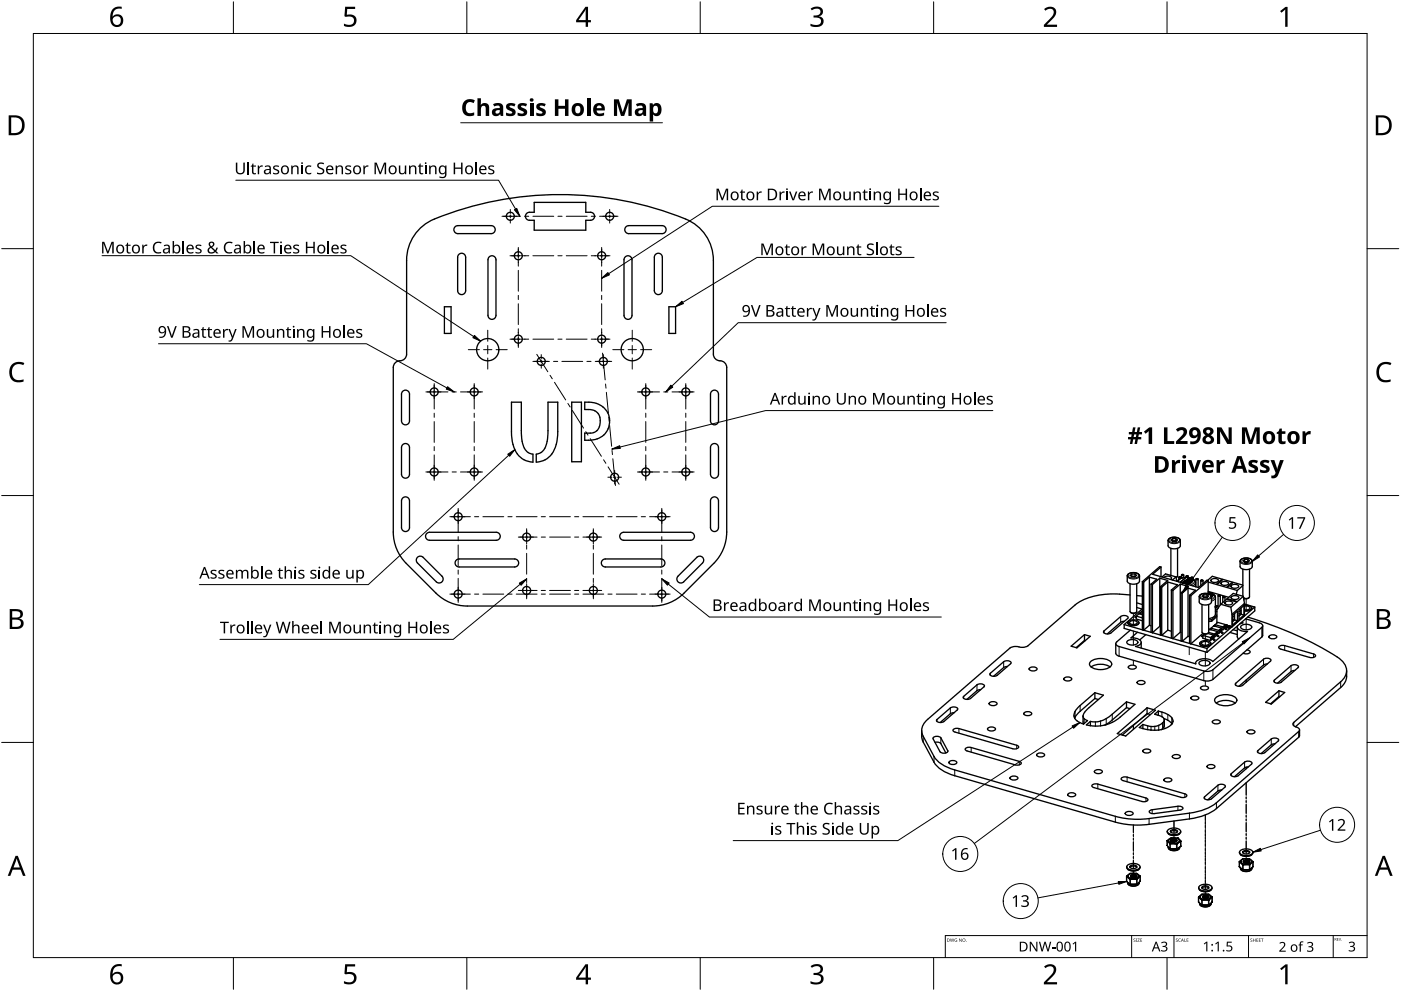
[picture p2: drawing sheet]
<svg xmlns="http://www.w3.org/2000/svg" width="420mm" height="297mm" viewBox="0 0 420 297" stroke-linecap="round" stroke-linejoin="round" font-family="sans-serif">
<g fill="none" stroke="#000" stroke-width=".4">
<path d="M126.2 68.3a16.6 16.6 0 0 1 7.1-3.8 100 100 0 0 1 73.4 1.7 13.3 13.3 0 0 1 7.2 11.8v28.1a2.17 2.17 0 0 0 2.6 2.1 2 2 0 0 1 1.4 1.9v49.4a13.3 13.3 0 0 1-3.9 9.4l-8.8 8.8a13.3 13.3 0 0 1-9.4 3.9h-55.7a13.3 13.3 0 0 1-9.4-3.9l-8.9-8.8a13.3 13.3 0 0 1-3.9-9.4v-49.4a2.17 2.17 0 0 1 2.6-2 2 2 0 0 0 1.4-2v-28.1a13.3 13.3 0 0 1 4.3-9.7zM136.6 67.9l.7-.3h10a1.2 1.2 0 0 1 1.2 1.2 1.2 1.2 0 0 1-1.2 1.2h-10a1.2 1.2 0 0 1-1.1-.8 1.2 1.2 0 0 1 .4-1.3zM137.7 76.1a1.2 1.2 0 0 1 1.3-.1 1.2 1.2 0 0 1 .6 1.1v10a1.2 1.2 0 0 1-1.2 1.2 1.2 1.2 0 0 1-1.2-1.2v-10zM146.8 76.9a1.2 1.2 0 0 1 1.3-.1 1.2 1.2 0 0 1 .6 1.1v16.6a1.2 1.2 0 0 1-1.2 1.2 1.2 1.2 0 0 1-1.2-1.2v-16.6zM160.2 60.7h15.5v2.9h1.4a1.2 1.2 0 0 1 1.2 1.2 1.2 1.2 0 0 1-1.2 1.2h-1.4v3h-15.5v-3h-1.4a1.2 1.2 0 0 1-1.2-1.2 1.2 1.2 0 0 1 1.2-1.2h1.4zM187.4 77.2a1.2 1.2 0 0 1 1.3-.5 1.2 1.2 0 0 1 .8 1.2v16.6a1.2 1.2 0 0 1-1.2 1.2 1.2 1.2 0 0 1-1.2-1.2v-16.6zM187.6 68.1l1-.5h10a1.2 1.2 0 0 1 1.2 1.2 1.2 1.2 0 0 1-1.2 1.2h-10a1.2 1.2 0 0 1-1.1-.6 1.2 1.2 0 0 1 .1-1.3zM196.5 76.4a1.2 1.2 0 0 1 1.3-.4 1.2 1.2 0 0 1 .8 1.1v10a1.2 1.2 0 0 1-1.2 1.2 1.2 1.2 0 0 1-1.2-1.2v-10zM133.3 91.9h2v8h-2zM200.6 91.9h2v8h-2zM120.6 117.4a1.2 1.2 0 0 1 1.4-.4 1.2 1.2 0 0 1 .8 1.1v8a1.2 1.2 0 0 1-1.2 1.2 1.2 1.2 0 0 1-1.2-1.2v-8zM213.3 117.4a1.2 1.2 0 0 1 1.3-.4 1.2 1.2 0 0 1 .9 1.1v8a1.2 1.2 0 0 1-1.2 1.2 1.2 1.2 0 0 1-1.2-1.2v-8z"/>
<path d="M120.6 133.4a1.2 1.2 0 0 1 1.4-.4 1.2 1.2 0 0 1 .8 1.1v8a1.2 1.2 0 0 1-1.2 1.2 1.2 1.2 0 0 1-1.2-1.2v-8zM153.4 120.5h2.9l.2 11.3a4.2 4.2 0 0 0 3.3 4.3v2.4a6.7 6.7 0 0 1-6.2-6.4l-.2-2.7zM164.3 120.5h3v8.9a9.1 9.1 0 0 1-3.8 8.4l-2.7 .7v-2.4a4.2 4.2 0 0 0 3.4-4.3zM171.5 120.5h2.9v17.9h-2.9zM175.4 120.5a6.2 6.2 0 0 1 7.4 5.6 5.7 5.7 0 0 1-6.3 5.9h-1.1v-2.2h1.6a3.2 3.2 0 0 0 3-4 3.1 3.1 0 0 0-3.5-3h-1.1zM213.3 133.4a1.2 1.2 0 0 1 1.3-.4 1.2 1.2 0 0 1 .9 1.1v8a1.2 1.2 0 0 1-1.2 1.2 1.2 1.2 0 0 1-1.2-1.2v-8zM120.9 149.2a1.2 1.2 0 0 1 1.3-.1 1.2 1.2 0 0 1 .6 1v8a1.2 1.2 0 0 1-1.2 1.2 1.2 1.2 0 0 1-1.2-1.2v-8zM128.1 159.8l.7-.3h20a1.2 1.2 0 0 1 1.2 1.2 1.2 1.2 0 0 1-1.2 1.2h-20a1.2 1.2 0 0 1-1.1-.8 1.2 1.2 0 0 1 .4-1.3zM186.4 159.8l.7-.3h20a1.2 1.2 0 0 1 1.2 1.2 1.2 1.2 0 0 1-1.2 1.2h-20a1.2 1.2 0 0 1-1.2-.8 1.2 1.2 0 0 1 .5-1.3zM213.3 149.4a1.2 1.2 0 0 1 1.3-.4 1.2 1.2 0 0 1 .9 1.1v8a1.2 1.2 0 0 1-1.2 1.2 1.2 1.2 0 0 1-1.2-1.2v-8zM125.2 167a1.2 1.2 0 0 1 1.7 0l5.6 5.7a1.2 1.2 0 0 1 0 1.7 1.2 1.2 0 0 1-1.7 0l-5.6-5.7a1.2 1.2 0 0 1 0-1.7zM137 167.8l.7-.3h16.6a1.2 1.2 0 0 1 1.2 1.2 1.2 1.2 0 0 1-1.2 1.2h-16.6a1.2 1.2 0 0 1-1.2-.8 1.2 1.2 0 0 1 .5-1.3z"/>
<path d="M180.6 168l.9-.5h16.7a1.2 1.2 0 0 1 1.2 1.2 1.2 1.2 0 0 1-1.2 1.2h-16.7a1.2 1.2 0 0 1-1-.6 1.2 1.2 0 0 1 .1-1.3zM209 167a1.2 1.2 0 0 1 1.7 0 1.2 1.2 0 0 1 0 1.7l-5.7 5.7a1.2 1.2 0 0 1-1.7 0 1.2 1.2 0 0 1 0-1.7zM338.1 172.6v1.6a2.29 2.29 0 0 0 3.6 0v-1.6M338.1 172.6a2.2 2.2 0 0 1 3.6 0M338.1 172.6h.1M338.9 175v8.3a1.25 1.25 0 0 0 2 0v-8.3M338.9 178.3a28.5 28.5 0 0 0-14.1 1.6l-2.4 1.5-14.1 12.1a4.9 4.9 0 0 1-3.7 .3l-1.7 .5-24.7 21.3a3.9 3.9 0 0 0-1.3 5.1l3.2 6a9.7 9.7 0 0 0 6.2 4.1l48.2 13.9a25.5 25.5 0 0 0 10.1 .7l12.1-1.7a16.2 16.2 0 0 0 8.1-3.1l24.7-21.3 .2-.8-1.7-1-.3-.5 .2-.3 14.2-12.3a4.1 4.1 0 0 0-.3-7 105.6 105.6 0 0 0-27.6-12.4M339.4 172l-.5 .5 .5 .4M339.4 172.8h1M339.4 172.8h.1M339.4 172v.8M339.4 172h1"/>
<path d="M339.4 172.9h1M340.4 172l.5 .5-.5 .4M340.4 172v.8M340.4 172.8h.1M340.4 172.9h-1M340.9 178.5l1.7 .2M341.7 172.6v.1M342.6 174.3l.4 .2M342.6 174.3v14.4M343 174.5v14.4M344.7 173v14.4M344.7 173l-1.7 1.5"/>
<path d="M344.7 173l2.2 .6-1.7 1.5M345.2 175.1l.4 .1M345.2 175.1v14.4M345.6 175.2v14.4M347.8 173.3l2.4 .7-2.2 1.9M347.8 173.3v14.4M347.8 173.3l-2.2 1.9M348 175.9l.4 .1M348 175.9v14.4M348.2 170l-.4-.1-5.2 4.4M348.2 170v2.9M348.2 170l-2.5 2.1 13.7 4 2.5-2.2 .4 .2"/>
<path d="M348.4 176v14.4M349.1 173.1a1.56 1.56 0 0 1 2.3 .2l-.4 .4M350.2 174.5l2.9 .8-1.8 1.6M350.2 174.5v14.4M350.2 174.5l-1.8 1.5M351.1 164.4v8.1M351.3 176.9l.5 .1M351.3 176.9v14.4M351.7 162.2h.9M351.7 162.2h-.1M351.7 161.4v.8M351.7 161.4l-.5 .5 .5 .4"/>
<path d="M351.7 161.4h.9M351.7 162.3h.9M351.8 177v14.4M352.6 161.4v.8M352.6 162.2h.1M352.6 161.4l.5 .5-.5 .4M352.6 162.3h-.9M352.7 172.9l-3.2-.9-1 .9M352.7 172.9l-1.1 1M352.7 172.9l.2 1.3M352.8 161.1a1.88 1.88 0 0 0-2.5 .9v1.6a2.29 2.29 0 0 0 3.7 0v-1.6M352.8 161.1l.9 .4 .3 .5"/>
<path d="M353 173l-.3 .1M353.1 164.4v8.3l-.4 .4M353.5 173.7l-.4 .6M353.5 173.1v.6M353.7 172.9l-.2 .2 .4 .1 .3-.1-.2-.2M353.7 172.9h.4zM354 175.1l-2.2 1.9M354 175.1l2.4 .7-2.2 1.9M354 175.1v14.4M354 162v.1M354.2 173.3l-.7 .4M354.2 177.7v14.4"/>
<path d="M354.2 177.7l.3 .1M354.2 173.1v.3M354.3 173.3h-.1M354.3 172.4v.9M354.5 172.2l-.2 .2 .4 .1 .3-.1-.2-.2M354.5 172.2l.4 .1zM354.5 177.8v14.4M354.5 174.6l-.1 .1M354.5 174.6h.1M354.5 174.6l.3 .1M354.7 173.2l-.4 .1M354.7 173.2h.1"/>
<path d="M354.8 174.7h.1M354.8 174.6h.1M354.8 174.6h-.4M354.9 174.7h.1M354.9 174.6h.1M354.9 174.7v.1M355 174.8h.1M355 174.7h.1M355 174.4h.1M355 174.3v.1M355 172.4v.7M355 174.3h.1"/>
<path d="M355 174.4v.1M355 174.5h.1M355.1 174.5h.1M355.1 174.4h.1M355.1 174.3v.1M355.1 174.3h.1M355.2 174.5h.1M355.3 174.5h-.1M355.3 174.5h.1M355.3 174.7l-.1 .2zM355.3 174.7l-.2 .2M355.3 174.1h.1"/>
<path d="M355.3 174.1l.1 .1M355.3 174.3h.1M355.4 174.4h-.1M355.4 174.1h-.1M355.4 174.3h.1M355.4 174.1v.1M355.4 174.2l-.1 .1M355.4 174.2h.1M355.4 174.4h.1M355.4 174v.1M355.4 174.5h.1M355.4 174.1h.1"/>
<path d="M355.4 174h.1M355.4 174.3v.1M355.5 174.1h.1M355.5 174.4v.1M355.5 174h.1M355.5 174.3h.1M355.5 174.4h.1M355.5 174.5h.1M355.5 174.2h.1M355.5 174.6h.1M355.6 174.6h.1M355.6 174.5h-.1"/>
<path d="M355.6 174h.1M355.6 174.5h.1M355.6 174.1h.1M355.6 174.2h.1M355.6 174.3h.1M355.6 174.6v.1M355.6 174.7h.1M355.6 174v.1M355.6 173.1h.8M355.6 173.1l-1.1 .2a1.09 1.09 0 0 0-1.1 1.1v-.1M355.6 173.1h.1M355.6 173.1l-1.7 1.4"/>
<path d="M355.7 174.5h-.1M355.7 174.2l-.1 .1M355.7 174.3h-.1M355.7 174.6h.1M355.7 174.5h.1M355.7 174.6v.1M355.7 174.1h.1M355.7 174.7h.1M355.7 174.4h.1M355.7 174.2h.1M355.7 172.8v.3M355.8 173.9h.1"/>
<path d="M355.8 173.9l.4 .2M355.8 174.4h.1M355.8 174.9v.1M355.8 174.9l.1 .2M355.8 174.7h.1M355.8 174.6h.1M355.8 174.9l-.3 .1M355.8 174.9h.1M355.8 174.9l-.2 .1 .2-.1M355.8 174.9l.6 .1M355.9 174.7h-.1M355.9 174.4h-.1"/>
<path d="M355.9 173.8h.1M355.9 172.6l-.2 .2 .3 .1 .4-.1-.2-.2M355.9 174.7h.1M355.9 174.6h.1M355.9 174.4h.1M355.9 172.6h.3zM355.9 174.6v.1M355.9 173.9l.4 .1M356 174.6h-.1M356 173.9h-.1M356 173.8h-.1M356 174.4h.1"/>
<path d="M356 174.6l-.1 .1M356 174.6h.1M356 173.9h.1M356 174.5h.1M356 174.4v.1M356 174.2v.2M356 174.2l.3 .2M356 174.2v.1M356 174.3l.3 .1M356 173.8h.1M356.1 174.6h-.1M356.1 174.6h.1"/>
<path d="M356.1 173.8h-.1M356.1 173.9h.1M356.1 174.5v.1M356.1 174.4h.1M356.1 175v.1M356.1 175l-.1 .1M356.1 175l.2 .1M356.1 173.8v.1M356.1 173.8h.1M356.1 173.6l.1 .1M356.1 173.6h.1M356.1 174.5h.1"/>
<path d="M356.2 173.8h-.1M356.2 173.8v.1M356.2 173.6h.1M356.2 173.6v.1M356.2 173.5v.1M356.2 173.8h.1M356.2 174v.1M356.3 173.5h-.1M356.3 173.8h-.1M356.3 173.9h-.1M356.3 174v.1M356.3 174l-.1 .1"/>
<path d="M356.3 173.5h.1M356.3 176.3v14.4M356.3 176.3l-1.8 1.5M356.3 176.3l2.2 .6-1.8 1.5M356.3 173.6h.1M356.3 173.8h.1M356.3 173.8v.1M356.3 174.1l.5 .1M356.3 174.1h.1M356.3 174h.1M356.3 175.1h.1M356.4 173.5h-.1"/>
<path d="M356.4 174.3h.1M356.4 174.3l-.1 .1M356.4 174.3l-.4-.1-.3 .2M356.4 173.7l-.1 .1M356.4 173.8h-.1M356.4 172.8v.3M356.4 173.1l1.4 .5M356.4 173.6h.1M356.4 173.5h.1M356.4 173.8h.1M356.4 174h.1M356.4 175v.1"/>
<path d="M356.4 175l-.1 .1M356.4 173.7h.1M356.5 173.5h.1M356.5 173.6h.1M356.5 173.8h-.1M356.5 174h-.1M356.5 173.7h-.1M356.5 173.8h.1M356.5 174l.3 .1M356.5 173.7h.1M356.5 174.9h.1M356.5 174h.1"/>
<path d="M356.5 173.7v.1M356.5 173.5l.1 .1M356.6 173.7h-.1M356.6 173.8h-.1M356.6 174h-.1M356.6 174.1h-.1M356.6 173.8h.1M356.6 173.7h.1M356.6 173.7v.1M356.6 174h.1M356.6 173.6h.1M356.6 174.9h.1"/>
<path d="M356.6 174.8h.1M356.7 174.8h-.1M356.7 174.8h.1M356.7 173.9l-.1 .1M356.7 173.8h.1M356.7 174h.1M356.7 173.7v.1M356.7 173.9h.1M356.7 173.7h.1M356.7 178.4v14.4M356.7 178.4l.4 .1M356.8 173.9h-.1"/>
<path d="M356.8 173.8h.1M356.8 174h-.1M356.8 173.7h.1M356.8 173.9h.1M356.8 174h.1M356.8 173.7v.1M356.8 174.1v.1M356.8 174.2h.1M356.9 174.4l-.2 .4M356.9 174.4l-.4 .5M356.9 174.4h.1M356.9 173.7h-.1"/>
<path d="M356.9 173.8h-.1M356.9 173.9h-.1M356.9 173.7h.1M356.9 173.8h.1M356.9 173.9h.1M356.9 174h.1M357 173.8h.1M357 173.7h.1M357 173.9h-.1M357 174.2h.1M357 173.9l-.1 .1M357 174h-.1"/>
<path d="M357 174.2v.1M357 174.3h.1M357 173.9h.1M357 173.7v.1M357 174.1h.1M357.1 173.8h-.1M357.1 173.7h.1M357.1 174.3h.1M357.1 173.9h-.1M357.1 173.8h.1M357.1 174l-.1 .1M357.1 173.9h.1"/>
<path d="M357.1 174.2h.1M357.1 174.1v.1M357.1 174.1h.1M357.1 174h.1M357.1 178.5v14.4M357.1 174.2l.1 .1M357.2 173.7h.1M357.2 174h-.1M357.2 173.2v.1M357.2 173.8v.3M357.2 173.7v.1M357.2 174.3h.1"/>
<path d="M357.2 174.1h-.1M357.2 174h.1M357.2 173.8h.1M357.2 173.8v.1M357.2 174.1h.1M357.2 174v.1M357.2 173.9h.1M357.2 174.2v.1M357.3 174.2h-.1M357.3 174h.1M357.3 174.3h.1M357.3 173.9h-.1"/>
<path d="M357.3 174.2h.1M357.3 173.9v.1M357.3 173.9h.1M357.3 173l-.1 .2 .3 .2 .3-.2-.1-.2M357.4 173l.3 .1zM357.4 173.9l-.1 .1M357.4 173.9h.1M357.4 174.3h-.1M357.4 174.6l-.8 .3M357.4 174.6h.1M357.4 173.8v.1M357.4 174.2h-.1"/>
<path d="M357.4 174.2h.1M357.4 173.8h.1M357.4 174.1v.1M357.5 173.9h-.1M357.5 174.2h-.1M357.5 174.1h-.1M357.5 173.9h.1M357.5 174.2h.1M357.5 174.1h.1M357.5 173.8h.1M357.6 174l-.1 .1M357.6 173.8h.1"/>
<path d="M357.6 173.9h.1M357.6 174.1l-.1 .1M357.6 174.1v.1M357.6 174h.1M357.6 173.9v.1M357.6 173.8v.1M357.6 174.1h.1M357.7 173.9h.1M357.7 174l-.1 .1M357.7 174.1h.1M357.7 174h.1M357.7 173.9v.1"/>
<path d="M357.8 173.2v.4M357.8 173.6l.6 .5 .1 .5M358.5 174.6h.1M358.5 174.6v1.2M358.7 173.6v2.3M358.8 173.4l-.1 .2 .3 .2 .3-.2-.1-.2M358.9 173.4l.3 .1zM359.3 173.6v2.5M359.6 178.9v1.5a2.29 2.29 0 0 0 3.7 0v-1.5M359.7 178.8l-.1 .1M360.1 174v1.5M360.3 173.9l-.2 .1 .4 .2 .3-.2-.2-.1"/>
<path d="M360.3 173.9h.4zM360.8 174v.9M361 178.3l-.5 .4 .5 .4M361 179h1M361 179v.1M361 178.3v.7M361 178.3h1M361 179.1h1M362 178.3v.7M362 178.3l.4 .4-.4 .4M362 179v.1M362 179.1h-1"/>
<path d="M362.1 174l1.5-1.3 9.1 2.7M362.3 174.1l-5.2 4.4M362.3 174.1v3.9M362.3 174.5l8.7 2.5M362.3 177.3l6.2 1.7M362.3 177.6l1.3 .3M362.3 178a2.14 2.14 0 0 0-2.6 .8M362.3 178h.2M362.3 178h.1M362.4 178h.1M362.5 178h.1M362.5 178l.1 .1"/>
<path d="M362.6 178h.1M362.6 178.1h.2M362.8 178.2h.1M362.8 178.1v.1M362.8 178.1h.1M362.9 178.1h-.1M362.9 178.2l.1 .1M362.9 178.2h.1M362.9 178.1h.1M363 178.1h.1M363 178.2h.1M363 178.1v.1"/>
<path d="M363 178.3l.2 .1M363 178.3h.1M363.1 178.2v.1M363.1 178.3h.1M363.1 178.2h.1M363.1 178.3v.1M363.1 178.4v.1M363.1 178.4h.1M363.2 178.3h-.1M363.2 178.4h-.1M363.2 178.3h.1M363.2 178.2v.1"/>
<path d="M363.2 178.5h.1M363.2 178.4h.1M363.2 178.5l.1 .2M363.2 173.8l1.1-.4a.8 .8 0 0 1 1.1 .8l-1.1 .4a.8 .8 0 0 1-1.1-.8zM363.3 178.4h-.1M363.3 178.5h-.1M363.3 178.7h.1M363.3 178.7v.1M363.3 178.4v.1M363.3 178.8v.1M363.3 178.8h.1M363.3 178.9h.1"/>
<path d="M363.3 178.3h.1M363.3 178.4h.1M363.4 178.4h-.1M363.4 178.7h-.1M363.4 179l-.1 .1M363.4 179v.1M363.4 179.1h-.1M363.4 178.3h-.1M363.4 178.6v.1M363.4 178.7h.1M363.4 178.3h.1M363.4 178.6h.1"/>
<path d="M363.4 178.4h.1M363.5 178.7h-.1M363.5 178.3h-.1M363.5 178.3h.1M363.5 178.7h.1M363.5 178.4h.1M363.5 178.5l-.1 .1M363.5 178.6v.1M363.5 178.5h.1M363.6 178.6h-.1M363.6 178.6l-.1 .1M363.6 178.6h.1"/>
<path d="M363.6 178.5h.1M363.6 178.4h.1M363.6 178.3h.1M363.6 178.5v.1M363.6 177.9h.1M363.7 177.9l.2 .2M363.7 178.5h-.1M363.7 178.4h.1M363.7 178.5h.1M363.7 178.4v.1M363.9 178.1h.1M363.9 178.1l.5 .5"/>
<path d="M364.4 178.6h.1M364.4 178.6v5.8l-.9 .7-1 .3M365.3 178.6v3.7M365.3 174.6l1.3-.9-1.7 1.4zM365.5 178.4l-.2 .2 .3 .2 .4-.2-.2-.2M365.5 178.4l.3 .1zM366 178.6v2.7M366.2 174.6l1.1-.3a.8 .8 0 0 1 1.1 .8l-1.1 .3a.8 .8 0 0 1-1.1-.8zM366.7 179v1.6M366.9 178.8l-.2 .2 .3 .2 .4-.2-.2-.2M366.9 178.8l.3 .1zM367.4 179v1"/>
<path d="M368 179.5l2.9 .8zM368.4 175.5l1.3-.9-1.7 1.4zM369.3 175.5l1-.3a.8 .8 0 0 1 1.1 .8l-1.1 .3a.8 .8 0 0 1-1-.8zM369.3 178.9l1.1-.4a.8 .8 0 0 1 1.1 .8l-1.1 .4a.8 .8 0 0 1-1.1-.8zM371 177l-.3 1.1M372.7 175.5l-1.7 1.5M372.7 170.6v8.1M372.9 178.8l-3.1-.9-3.7 3.2M372.9 178.8l.3 2.1M372.9 178.8l-3.8 3.2M373.1 179.3v.6M373.2 167.7v.7"/>
<path d="M373.2 168.4h1M373.2 168.4v.1M373.2 167.7l-.4 .4 .4 .4M373.2 167.7h1M373.2 168.5h1M374.2 167.7v.7M374.2 168.4l.1 .1M374.2 167.7l.5 .4-.5 .4M374.2 168.5h-1M374.5 179.2l-.8 .3-.6-.2M374.7 170.6v8.3l-.6 .5-1-.1M375 167.5l.6 .8"/>
<path d="M375 167.5a2.17 2.17 0 0 0-3.1 .7v1.6a2.29 2.29 0 0 0 3.7 0v-1.5M375.6 168.3h.1M302.1 199.8l-1.1 .3-3 2.6M321.2 193.7l4-3.5 1.8 .5-4 3.5zM325.2 192l-2.5 2.1M325.2 192h.3M325.2 190.2v1.8M327.1 198.3a5 5 0 0 1 6.2 .4 1.67 1.67 0 0 1-1.8 1.8 4.6 4.6 0 0 1-4.7-1.1l-.1-.4zM331.1 189.1l5-4.3a1.67 1.67 0 0 1 2.2 .3l-5.1 4.6a1.67 1.67 0 0 1-2.3-.3zM332.9 199.9a5.5 5.5 0 0 0-5.7 0M337.1 187.2l24.9 7.2M337.1 187.2v1.2l24.9 7.1"/>
<path d="M337.2 186.2l-1.1 .3-4 3.5M338 192.3a2.25 2.25 0 0 1 3.2 .2 2.08 2.08 0 0 1-3.3 0zM338.2 186.6a1.83 1.83 0 0 0 2.7 .8l.6-.4 .1-.4M338.3 186.3a2.25 2.25 0 0 1 3.3 .3 2.08 2.08 0 0 1-3.4 0zM338.5 199.7l1.1-.3a.83 .83 0 0 1 1.1 .8l-1.1 .4a.83 .83 0 0 1-1.1-.9zM338.8 186.4l1.1-.4a.8 .8 0 0 1 1.1 .8l-1.1 .4a.8 .8 0 0 1-1.1-.8zM339.1 183.6a1.34 1.34 0 0 0 1.6 0M340.4 185h.4M340.5 184.9l-.1 .1M340.8 184.8l-.3 .1M340.8 184.7v.8l1.8 .6M340.8 184.7l1.8 .5"/>
<path d="M340.9 180.7l1.7 .5M340.9 182.1l1.6 .5M341.6 183.9l1 .3M341.6 183.9l-.8 .8M341.7 183.9h.1M341.7 183.8v.1M342 183.7l-.3 .2M342 183.6v.4M342 183.6l.6 .2M342 184h-.1M342.2 192.5v1.8M342.6 183.1l-.6 .5"/>
<path d="M342.6 182.5l-5.5 4.7M343 188.9h.1M343.6 190.2l-1.8 1.6M344.7 187.4l-1.7 1.5M344.7 187.4l.5 .2M345.6 189.6h.1M347.8 187.7l-2.2 1.9M347.8 187.7l.2 .1M348.4 190.4h.1M350.2 188.9l-1.8 1.5M350.2 188.9l1.1 .3M351.8 191.4h.1"/>
<path d="M354 189.5l.2 .1M354 189.5l-2.2 1.9M354.6 192.2h-.1M356.3 190.7l.4 .2M356.3 190.7l-1.7 1.5M357.2 192.9h.1M358.6 198.8v.2M359.6 198.5a2.25 2.25 0 0 1 3.3 .3 2.08 2.08 0 0 1-3.3 0zM359.8 192.8a1.83 1.83 0 0 0 2.7 .8l.6-.4v-.4M359.9 192.6a2.25 2.25 0 0 1 3.2 .2 2.08 2.08 0 0 1-3.3 0zM360.4 192.6l1.1-.3a.8 .8 0 0 1 1.1 .8l-1.1 .3a.8 .8 0 0 1-1.1-.8zM360.4 190.8h.4"/>
<path d="M360.4 190.7v.1M360.5 190.7h-.1M360.5 190.7h.1M360.5 181.2v8.3a1.25 1.25 0 0 0 2 0M360.7 189.8a1.34 1.34 0 0 0 1.6 0M360.7 190.5l-.2 .2M360.7 190.4l2.3 .7M360.7 190.4v.9l2.3 .7M360.8 189.9l-3.7 3M361.2 190l-.5 .4M362 194.4v1.1M362.2 189.9l1.7 .5"/>
<path d="M362.5 189.5l1.7 .6M362.5 181.2v8.3M362.8 188.6l-.3 .3M362.8 188.6l2.3 .7M362.8 188.6v.1M362.9 188.6h-.1M362.9 188.6h.1M363 191.1v.9M363.2 188.7h-.1M363.2 188.3v.5M363.2 188.3l2.3 .7M363.2 188.4l-.3 .2"/>
<path d="M363.2 188.7h.1M363.4 186.2l-.9 .1M363.4 185.7l-.9 .1M363.4 185.7v.5M363.4 191.3h.1M363.4 191.3l.2 .2M363.4 191.1v.2M363.4 191v.1M363.5 191h-.1M363.5 191h.1M363.5 190.9v.1M363.6 190.9v.1"/>
<path d="M363.6 191l.3 .3M363.6 191.5h.1M363.6 191.5l-.6 .5M363.6 191.5l.3 .3M363.9 191.3l.4 .4-.4 .1M363.9 191.8h.1M363.9 190.4l-.9 .7M363.9 190.4v.9M363.9 190.8l.3 .1M364 187.6l-.8 .7M364 187.6l2.3 .7M364 187.6h.1"/>
<path d="M364.1 187.5l-.1 .1M364.1 187.5h.1M364.2 190.1v.8M364.4 187.7h-.1M364.4 187.4l-.3 .1M364.4 187.4h.1M364.4 187.2v.5M364.4 187.2l2.3 .7M364.4 187.7h.1M364.5 183.2l.4 .1M364.5 182.5l.6 .1M364.5 181.6l.2 .1"/>
<path d="M364.5 182h.1M364.5 181.8h.1M364.5 181.9h.1M364.6 181.9h-.1M364.6 181.7l-.1 .1M364.6 181.9h.1M364.6 181.8l-.1 .1M364.6 181.7h.1M364.6 190.2h.1M364.6 190.2l.2 .2M364.6 181.8h.1M364.6 190v.2"/>
<path d="M364.7 181.8l-.1 .1M364.7 181.7h-.1M364.7 189.9v.1M364.7 181.7h.1M364.7 181.8h.1M364.7 189.9h.1M364.8 189.9h.1M364.8 181.8h.1M364.8 189.9l.3 .3M364.8 181.7h.1M364.8 190.4h.1M364.8 190.4l-.6 .5"/>
<path d="M364.8 190.4l.3 .3M364.9 181.7h.1M364.9 184.8l-1.5 1.4M364.9 184.4l-1.5 1.3M365.1 190.2l.4 .4M365.1 190.7h.1M365.1 189.3l-.9 .8M365.1 189.3v.9M365.1 189.7l.4 .1M365.3 181.6h-.2l-.6 .5M365.5 190.6v.1M365.5 190.7h-.4"/>
<path d="M365.5 189v.8M365.8 189.2h.1M365.9 189.2l.1 .2M365.9 189l-.1 .2M365.9 188.9v.1M365.9 188.9h.1M366 188.9h.1M366 188.9l.3 .3M366 189.4h.1M366 189.4l-.5 .4M366 189.4l.3 .3M366.1 181.1l-1.2 1.7v3.8h.2"/>
<path d="M366.1 181.1l3 .9M366.3 189.2l.4 .4M366.3 189.7h.1M366.3 188.3l-.8 .7M366.3 188.7l.4 .1M366.3 188.3v.9M366.7 189.6h.1M366.7 189.6l-.4 .1M366.7 187.9v.9M367.1 188.2h.1M367.1 188.2l.1 .1M367.1 187.8v.4"/>
<path d="M367.2 187.8h-.1M367.2 187.8h.1M367.2 187.8l.3 .3M367.2 188.3v.1M367.2 188.3l-.5 .5M367.2 188.4l.3 .2M367.4 180.5l1.1-.3a.8 .8 0 0 1 1.1 .8l-1.1 .3a.8 .8 0 0 1-1.1-.8zM367.5 188.1l.4 .5M367.5 188.6v.1M367.5 187.2l-2.3-.6-.8 .6M367.5 187.2l-.8 .7M367.5 187.2v.9"/>
<path d="M367.5 187.5h.1M367.5 187.7h.1M367.5 187.3h.1M367.5 187.6h.1M367.5 187.7l.1 .1M367.6 187.8h.1M367.6 187.7h.1M367.6 187.5h-.1M367.6 187.4l-.1 .1M367.6 187.3h.1M367.6 187.5h.1M367.6 187.4h.1"/>
<path d="M367.6 187.6h.1M367.6 187.3l.4 .1M367.6 187.5v.1M367.6 187.7v.1M367.6 187.4v.1M367.7 187.5h-.1M367.7 187.8h.1M367.7 187.6h.1M367.7 187.7h.1M367.7 187.8l.1 .1M367.7 187.5h.1M367.8 187.6h-.1"/>
<path d="M367.8 187.6h.1M367.8 187.7h.1M367.8 187.5v.1M367.8 187.4v.1M367.8 187.4h.1M367.8 187.8h.1M367.8 187.9h.1M367.9 187.6h-.1M367.9 187.5h-.1M367.9 187.8h-.1M367.9 187.9h-.1M367.9 187.6h.1"/>
<path d="M367.9 187.5h.1M367.9 187.7h.1M367.9 187.4h.1M367.9 188.6h.1M367.9 187.9h.1M367.9 188.6l-.4 .1M367.9 187.8v.1M367.9 188l.2 .1M367.9 188v.1M367.9 187.8h.1M368 187.7h-.1M368 187.6h.1"/>
<path d="M368 187.5h.1M368 187.8h-.1M368 187.5v.1M368 187.4h.1M368 187.6v.1M368 187.4l.1 .1M368 187.8h.1M368.1 187.7l-.1 .1M368.1 187.8h-.1M368.1 187.5h.1M368.1 187.7h.1M368.1 187.5l.4 .1"/>
<path d="M368.1 187.8h.1M368.1 187.7v.1M368.1 188.1l.5-.3-.2 .3M368.2 187.5h.1M368.2 187.7h-.1M368.2 187.7h.1M368.2 187.6v.1M368.2 187.6h.1M368.2 187.5v.1M368.4 188.1l.2 .2M368.4 188.1v.1M368.4 187.6l-.5 .4"/>
<path d="M368.5 187.9l-.4 .2M368.5 187.6h.2M368.5 187.6l-.4 .3 .6-.3M368.5 187.6l-.2 .2M368.6 188.2v.1M368.7 187.6l.8 .2M368.9 189.6l2.2 .6M369 187.7l-.4 .4 .2-.4M369.1 187.8l-.5 .5M369.1 182l.4 2.1M369.4 187.8h.1M369.5 184.1v3.7"/>
<path d="M369.6 185.1l.6-.5v1.1M369.6 184.5l1.5-1.3v2.9l-1.5 1.3zM369.6 185.6l.6 .1M369.8 188.7l1.3 .4M370.2 185.7l-.6 .5M370.3 185.8l-.7 .6M370.3 183.9v1.9M370.3 185.8l.8 .3M371.1 187.9v2.9l.4 .8M371.2 187.5a1.14 1.14 0 0 0 1.2 1.6l1.7 .2-10.4 9a3.9 3.9 0 0 0-5 .1l-.1 .6-18.1-5.2 .6-.2a1.04 1.04 0 0 0 1.1-.9 1.04 1.04 0 0 0-.7-1.1l-2.3-.4 1.9-1.7M371.6 183.9l.5 .1M371.6 182.8l1.5-1.3v2.9l-1.5 1.3z"/>
<path d="M371.6 183.4l.5-.5v1.1M372.1 184l-.5 .5M372.1 187.7a2.25 2.25 0 0 1 3.3 .2 2.08 2.08 0 0 1-3.3 0zM372.2 184.1l.9 .3M372.2 182.2v1.9M372.2 184.1l-.6 .6M372.3 186.6l.5 .1-1.1 .4M373.2 180.9v3.7M373.2 180.9l-3.7 3.2M373.2 181.1l3.1 .9M373.2 181.4a2.04 2.04 0 0 1 2.2 .8 2.04 2.04 0 0 1-2.2 .8M373.2 181.7l.5-.1a.8 .8 0 0 1 1.1 .9l-.6 .3h-1"/>
<path d="M373.6 185.5l4.5 1.3 .5 .5 .1 .4-14.9 13.1a3.3 3.3 0 0 1-2.8 .3l-26.1-7.7-.3-.5 .1-.3 4.3-3.7M374 194.8l.7 .2 .2 .4a1.55 1.55 0 0 1-2.1 .4M375.4 182.2a1.68 1.68 0 0 1-2.2 .9M376.3 182v1.1l-14.3 12.4M376.3 182l-14.3 12.4M378.7 187.6l-.1 3.2-14.8 12.8a3.3 3.3 0 0 1-2.8 .4l-25.8-7.5-.6-.7v-2.9M380 199l-1.1 .3-7.3 6.4M380.6 190.6l1.1-.3a.83 .83 0 0 1 1.1 .8l-1.1 .4a.83 .83 0 0 1-1.1-.9zM383.6 193.8l.6-.3h1.1l8.6 2.5 .6 .5a1.49 1.49 0 0 1-1.8 .6l-8.6-2.5-.5-.4zM281 215.7l4-3.5a1.67 1.67 0 0 1 2.2 .3l-4.1 3.8a1.67 1.67 0 0 1-2.3-.3zM285.9 218.7l.6-.4 1.1 .1 17.3 5 .6 .5a1.49 1.49 0 0 1-1.8 .5l-17.3-5-.5-.3zM286.1 213.6l-1.1 .3-3 2.7"/>
<path d="M289 208.7l4-3.4a1.67 1.67 0 0 1 2.2 .3l-4.1 3.7a1.67 1.67 0 0 1-2.3-.3zM294.1 206.7l-1.1 .3-3 2.6M296.2 218.3l1.2-.4a.83 .83 0 0 1 1.1 .8l-1.1 .4a.83 .83 0 0 1-1.2-.8zM296.7 210.7l1.1-.4a.83 .83 0 0 1 1.1 .8l-1.1 .4a.83 .83 0 0 1-1.1-.8zM297 201.8l4-3.5a1.67 1.67 0 0 1 2.2 .3l-4.1 3.8a1.67 1.67 0 0 1-2.3-.3zM307.1 213.7l1.1-.4a.83 .83 0 0 1 1.1 .8l-1.1 .4a.83 .83 0 0 1-1.1-.8zM308.7 200.3l1.1-.4a.83 .83 0 0 1 1.1 .8l-1.1 .4a.83 .83 0 0 1-1.1-.8zM319.1 203.3l1.1-.4a.83 .83 0 0 1 1.1 .8l-1.1 .4a.83 .83 0 0 1-1.1-.8zM324.8 214.7l.2 2.3M324.8 214.7l.3 .7 1 .6-1.2 1a4.6 4.6 0 0 1-2.6-1.7M327 216.2l-1.2 1.1 1.2 .2M327 216.2v1.3"/>
<path d="M328.4 209.4l-4.9 4.2-1.2 1.7M328.4 207.6l-4.5 3.9a3.4 3.4 0 0 0-1.7 3.6l.1 .2M328.4 207.6l2.5 .8-4.6 4a3.4 3.4 0 0 0-1.5 2.3M328.4 209.4l1 .3M328.4 207.6v1.8M331.4 217.3l-2.1 .3-2.3-.1M335.1 219.9l8.9-7.7 2.5 .7-8.9 7.7zM337.8 212.1l-4.6 4-1.8 1.2M337.8 210.4l-4.2 3.7a7.4 7.4 0 0 1-6.6 2.1M337.8 210.4l2.6 .7-5.6 4.7-1.5 .8-1.9 .7M337.8 210.4v1.7M337.8 212.1l1.1 .3"/>
<path d="M341.1 204.3l1.1-.3a.83 .83 0 0 1 1.1 .8l-1.1 .4a.83 .83 0 0 1-1.1-.9zM342.7 217.1l-1 1 1 .3M342.7 217.1v1.3M342.7 218.4l3.1 .5 2.5-.2M344 213.9l-7.4 6.4M344 212.2v1.7M344 213.9l1 .3M347.4 213.1l1.8 .6a3.1 3.1 0 0 1 2.6 2.5l-.3 .8M347.4 213.1l-1.1 1 1.1 .3M347.4 213.1v1.3M347.4 214.4l1.1 .4 .6 .6M349.1 215.4l1.5 .7 .9 .9"/>
<path d="M349.1 215.4l.1 .4M349.2 215.8v1.9l-.9 1M349.2 215.8a4.1 4.1 0 0 1-5 1.8l-1.5-.5M351.5 217l-1.3 1-1.9 .7M357.2 209l1.1-.4a.83 .83 0 0 1 1.1 .9l-1.1 .3a.83 .83 0 0 1-1.1-.8zM360.1 206l1.1-.4a.83 .83 0 0 1 1.1 .9l-1.1 .3a.83 .83 0 0 1-1.1-.8zM363.7 216.1l1.1-.3a.83 .83 0 0 1 1.1 .8l-1.1 .4a.83 .83 0 0 1-1.1-.9zM364.6 209.1a5 5 0 0 1 6.2 .4 1.67 1.67 0 0 1-1.7 1.9 4.6 4.6 0 0 1-4.8-1.1v-.4zM364.7 210.7a5.5 5.5 0 0 1 5.7 0M370.6 204.8l8.3-7.2a1.67 1.67 0 0 1 2.3 .3l-8.5 7.5a1.67 1.67 0 0 1-2.3-.3zM374.1 219.1l1.1-.3a.83 .83 0 0 1 1.1 .8l-1.1 .4a.83 .83 0 0 1-1.1-.9zM379.5 210.5l4-3.4 1.8 .5-4 3.4z"/>
<path d="M382.2 203.9l5-4.4a1.67 1.67 0 0 1 2.2 .3l-5.1 4.7a1.67 1.67 0 0 1-2.3-.3zM383.5 208.8l-2.5 2.2M383.5 208.8l.3 .1M383.5 207.1v1.7M388.3 201l-1.1 .3-4.1 3.5M389.7 218.8v1.7l-.2 .5-24.7 21.4a15.5 15.5 0 0 1-8.1 3.1l-12.7 1.7-2.8 .1a24.4 24.4 0 0 1-6.7-.9l-48.2-13.9a10.3 10.3 0 0 1-6.2-4l-3.4-6.4-.3-1.1v-2M403.8 201a5 5 0 0 1-1.7 5.1l-13.6 11.7M279.9 221.1l1.1-.4 1 .3 2.3 4.1a1.44 1.44 0 0 1-2.4 .2l-2.1-3.8zM280.4 222.5h1l.6 .2 1.7 3M284.6 228.3l1.2-.3a.83 .83 0 0 1 1.1 .8l-1.1 .4a.83 .83 0 0 1-1.2-.9zM289.5 224.3l.7-.3 1.1 .1 14.4 4.1 .6 .5a1.49 1.49 0 0 1-1.8 .6l-14.4-4.2-.6-.3zM303 233l1.1-.4a.83 .83 0 0 1 1.1 .8l-1.1 .4a.83 .83 0 0 1-1.1-.8z"/>
<path d="M311 226l1.1-.3a.83 .83 0 0 1 1.1 .8l-1.1 .4a.83 .83 0 0 1-1.1-.9zM320.3 238l1.1-.4a.83 .83 0 0 1 1.1 .8l-1.1 .4a.83 .83 0 0 1-1.1-.8zM327.5 235.3l.7-.3h1l14.5 4.2 .6 .5a1.49 1.49 0 0 1-1.8 .5l-14.5-4.1-.5-.4zM328.3 231l1.1-.3a.83 .83 0 0 1 1.1 .8l-1.1 .4a.83 .83 0 0 1-1.1-.9zM336.3 233.2l.7-.3h1l17.3 5 .6 .6a1.49 1.49 0 0 1-1.8 .5l-17.3-5-.5-.3zM342.8 224.9l1.1-.4a.83 .83 0 0 1 1.1 .8l-1.1 .4a.83 .83 0 0 1-1.1-.8zM349.1 233.5l1.1-.3a.83 .83 0 0 1 1.1 .8l-1.1 .4a.83 .83 0 0 1-1.1-.9zM351.7 226.5l1.1-.3a.83 .83 0 0 1 1.1 .8l-1.1 .4a.83 .83 0 0 1-1.1-.9zM361.3 238.8l4-3.4a1.67 1.67 0 0 1 2.2 .3l-4.2 3.7a1.67 1.67 0 0 1-2.2-.3zM362.1 229.5l1.1-.3a.83 .83 0 0 1 1.1 .8l-1.1 .4a.83 .83 0 0 1-1.1-.9zM366.4 236.8l-1.1 .3-3.1 2.6M369.3 231.9l4-3.5a1.67 1.67 0 0 1 2.2 .3l-4.2 3.8a1.67 1.67 0 0 1-2.2-.3z"/>
<path d="M374.4 229.9l-1.1 .3-3.1 2.6M377.2 225l4-3.5a1.67 1.67 0 0 1 2.3 .3l-4.2 3.8a1.67 1.67 0 0 1-2.2-.3zM382.4 222.9l-1.2 .3-3 2.7M337.5 243.6l1.1-.4a.83 .83 0 0 1 1.1 .9l-1.1 .3a.83 .83 0 0 1-1.1-.8zM337.9 259.8a1.52 1.52 0 0 0 2 1.2h.6a1.28 1.28 0 0 0 1.4-1.2M338 259.5a2.98 2.98 0 0 1 3.8 0l.1 .3a2.5 2.5 0 0 1-4 0zM338.9 259.6l.6-.3h.8l.7 .5a1.33 1.33 0 0 1-2.2 0zM340.9 260a1.55 1.55 0 0 0-2 0M344.7 243.1l.8-.4 8.1-1a.86 .86 0 0 1 1.1 .7l-.8 .4-8.1 1.1a.86 .86 0 0 1-1.1-.8zM350 252v1.4M350 253.4h.1M350 252h.1"/>
<path d="M350.1 253.4l.7 .9M350.1 252l.7 .9M350.1 252h.1M350.1 249.2a1.52 1.52 0 0 0 2 1.2h.6a1.28 1.28 0 0 0 1.4-1.2M350.1 252l.7 .8M350.2 248.9a2.98 2.98 0 0 1 3.8 0l.1 .3a2.5 2.5 0 0 1-4 0zM350.4 254h.1M350.4 254a2 2 0 0 0 3.4 .1M350.4 253.9v.1M350.4 250a3.2 3.2 0 0 0 3.3 0M350.5 254l.3 .3M350.6 251.7a2.16 2.16 0 0 1 3.1 .3 2 2 0 0 1-3.2 0z"/>
<path d="M350.8 254.3h.1M350.9 254.3l2.1 .1M351 252.9l1.8 .1M351 254.3l1.8 .1M351.1 251.9h.1M351.1 251.9v.1M351.1 249l.6-.3h.8l.6 .5a1.33 1.33 0 0 1-2.1 0zM351.1 252h.1M351.1 251.8v.1M351.1 251.8h.1M351.1 252v.1M351.1 252.1l.1 .1"/>
<path d="M351.2 252a1.13 1.13 0 0 1 1.7 .1M351.2 252v.1M351.2 252.1l.1 .1M351.3 252.2h.1M351.3 254.4l1.3 .1M351.3 252.2l.8-.2 .7 .2M351.3 252.2l.1 .1M351.3 252.2l.7-.1 .7 .1M351.4 252.3h.1M351.4 251.9l-.2 .2M351.4 251.9h.1M351.4 251.9l.7-.1 .8 .3"/>
<path d="M351.4 254.4l1 .1M351.5 252.3h.1M351.5 252.3l.2 .1M351.5 251.5l-.4 .3M351.6 251.5l-.5 .3M351.6 251.5l.9 .1M351.6 252.3l.1 .1M351.6 252.3h.8M351.7 252.4h.1M351.8 251.5h-.3M351.8 251.5h.1M351.8 252.4h.1"/>
<path d="M351.8 252.4h.3M351.8 252.3l-.1 .1M351.9 252.4h.2M352.1 252.3l.2 .1M352.1 252.3h-.3M352.2 252.4h-.1M352.2 251.5h.1M352.2 251.5h-.4M352.2 251.5h.3M352.5 251.5h.1M352.5 251.5v.1M352.5 251.6h.1"/>
<path d="M352.5 251.6h.2M352.7 251.6v.1M352.7 251.7h.1M352.8 251.7v.1M352.8 251.8h.1M352.9 251.8h.1M352.9 251.9l-.2 .3-.5 .2M352.9 251.9v.1M353.1 249.3a1.55 1.55 0 0 0-2.1 0M353.2 251.2a2.63 2.63 0 0 0-3.1 .8M353.2 251.2h.1M353.3 251.2v.1"/>
<path d="M353.3 251.3h.1M353.3 251.3l.8 .8M353.6 254.1l-.5 .2M353.6 251.5l.5 .6M353.8 253.9v.1M354.1 252.2l-1.1 .8 1.1-.8M354.1 253.7l-1.1 .7M354.1 253.7h.1M354.1 252.1h.1M354.1 253.6v.1M354.1 253.6l-1.1 .8M354.1 252.1v.1"/>
<path d="M354.1 253.6h.1M354.1 252.2h.1M354.1 252.2v1.4M371.7 259.7v.1M371.7 259.7h.1M371.7 258.3v1.4M371.7 259.8h.1M371.7 259.8l1 .8M371.7 258.4l1 .8M371.7 258.3h.1M371.7 255.4a1.52 1.52 0 0 0 2 1.3l.7-.1a1.28 1.28 0 0 0 1.3-1.2M371.8 255.1a2.98 2.98 0 0 1 3.8 0l.1 .3a2.5 2.5 0 0 1-4 0z"/>
<path d="M372 258l-.3 .3M372.1 256.2a3.2 3.2 0 0 0 3.2 .1M372.2 258a2.16 2.16 0 0 1 3.1 .2 2 2 0 0 1-3.2 0zM372.7 255.2l.6-.3h.8l.7 .5a1.33 1.33 0 0 1-2.1 0zM372.9 258.3a1.25 1.25 0 0 1 1.6 .1M372.9 258.4h.1M373 258.4h.1M373 258.4v.1M373 258.5h.1M373.1 258.5h.1M373.1 258.5l.3 .1M373.1 258.5l1.2 .1"/>
<path d="M373.4 258.6v.1M373.4 258.7h.3M373.7 257.8l.6 .2 .3 .3M373.7 257.8l-.7 .2-.1 .4M373.7 258.7h.1M373.8 258.7h.1M373.9 257.8h.1M373.9 257.8h-.2M373.9 257.8h.3M374.1 258.7h-.3M374.1 258.7h.1M374.2 257.8h.1"/>
<path d="M374.2 257.8l.3 .1M374.3 258.3l-.8-.1-.6 .2M374.3 258.6h.1M374.3 258.3h.1M374.3 258.3l.2 .2M374.3 258h.1M374.3 258a1.01 1.01 0 0 0-1.4 .2M374.3 258l.3 .3M374.3 258.6l-.2 .1M374.4 258.6h.1M374.5 257.9h.1M374.5 258.5h.1"/>
<path d="M374.5 258.5h-1.4M374.5 257.9l.1 .1M374.5 258.4v.1M374.6 258.3v.1M374.6 258.3l-.1 .1M374.6 258.3h.1M374.6 258l.1 .1M374.7 258.1h.1M374.7 259.2h-1.9M374.7 258.1v.1M374.7 258.2h.1M374.7 258.3l-.3 .3"/>
<path d="M374.7 258.2v.1M374.7 258.3h.1M374.8 255.6a1.55 1.55 0 0 0-2.1 0M375.4 256.2l-.1 .1M375.6 260l-.7 .6M375.6 258.2l.1 .1M375.7 258.2h.1M375.7 258.2a2.67 2.67 0 0 0-4 .1M375.7 258.3l-.9 .8M375.7 258.2l.1 .1M375.7 259.8h.1M375.7 258.4l-.8 .8"/>
<path d="M375.7 259.8l-.8 .8M375.8 258.3h.1M375.8 259.7l-.1 .1M375.8 258.3v1.4M375.8 259.7h.1M337.9 264.1v.1M337.9 262.7v1.4M337.9 262.7h.1M337.9 264.2h.1M337.9 262.8l.9 .8M337.9 264.2l1 .8M337.9 262.7l1 .8"/>
<path d="M338.2 262.4l-.3 .3M338.2 264.5a1.93 1.93 0 0 0 3.1 .7l.3-.5M338.3 260.6a3.2 3.2 0 0 0 3.2 0M338.4 262.3a2.16 2.16 0 0 1 3.1 .3 2 2 0 0 1-3.2 0zM338.4 264.7l.1 .1M338.9 265h.1M339 265h.1M339.1 262.7a1.25 1.25 0 0 1 1.6 .1M339.1 262.7h.1M339.1 262.7l.1 .2M339.2 262.9h.1M339.3 262.9h.1"/>
<path d="M339.3 262.9l1.1 .1M339.3 262.9l.3 .1M339.6 263h.1M339.6 263l.3 .1M339.9 262.2l-.8 .2v.3M339.9 262.2h.3M339.9 263.1h.1M340.1 262.2h-.3M340.1 262.2h.1M340.2 262.2l.5 .5M340.2 262.2h.2M340.3 263l-.3 .1"/>
<path d="M340.3 263h.1M340.4 262.2h.1M340.4 265.1h-1M340.4 263h-.1M340.4 263h.1M340.4 262.7h.1M340.4 262.7l-.8-.2-.5 .2M340.5 262.7l.2 .2M340.5 262.4a1.01 1.01 0 0 0-1.4 .2M340.5 262.4h.1M340.5 262.4l.2 .3M340.5 263h-.1"/>
<path d="M340.5 262.2l.1 .1M340.5 263h.1M340.6 262.3h.1M340.6 265.1h-1.4M340.7 262.3h.1M340.7 262.9h-1.4M340.7 262.9h.1M340.7 262.3l.1 .1M340.7 262.8v.1M340.7 262.7h.1M340.7 262.7v.1M340.8 262.4h.1"/>
<path d="M340.8 262.4l.1 .1M340.9 262.5h.1M340.9 263.6h-1.9M340.9 262.5v.1M340.9 262.7l-.4 .3M340.9 262.7h.1M340.9 262.6v.1M341 265h-2M341 263.5l.9-.8-.9 .8M341 265h.1M341.4 264.7l-.1 .1M341.6 264.7h.1"/>
<path d="M341.6 264.5v.2M341.8 262.5l.1 .1M341.9 262.6a2.67 2.67 0 0 0-4 .1M341.9 262.6h.1M341.9 262.6v1.6M341.9 264.2h.1M341.9 264.1v.1M341.9 264.1l-.9 .9 .7-.6M359.4 270.3v.1M359.4 268.9v1.4M359.4 270.4h.1M359.4 268.9h.1"/>
<path d="M359.5 270.4l.9 .8M359.5 270.4h.1M359.5 268.9h-.1M359.5 268.9h.1M359.5 266a1.52 1.52 0 0 0 2 1.3l.6-.1a1.28 1.28 0 0 0 1.4-1.2M359.5 268.9l.9 .9-.9-.8M359.5 268.9a2.67 2.67 0 0 1 4 0M359.6 270.5l.8 .7M359.6 265.7a2.98 2.98 0 0 1 3.8 0l.1 .3a2.5 2.5 0 0 1-4 0zM359.7 268.7l-.2 .2M359.8 270.7a1.9 1.9 0 0 0 3 .8l.4-.8M359.8 266.8a3.2 3.2 0 0 0 3.3 0"/>
<path d="M360 268.6a2.16 2.16 0 0 1 3.1 .2 2 2 0 0 1-3.2 0zM360.4 271.2h.1M360.5 271.2h.1M360.5 265.8l.6-.2h.8l.6 .4a1.33 1.33 0 0 1-2.1 0zM360.5 271.3h.1M360.6 269.8h1.8M360.7 268.9a1.25 1.25 0 0 1 1.6 .1M360.7 269h.1M360.7 269l.1 .1M360.8 269.1h.1M360.8 271.3h1.4M360.8 268.6l-.2 .2"/>
<path d="M360.8 268.6h.1M360.8 268.6h1.2M360.8 269.1h1.4M360.9 269.1h.1M360.9 269.2h.1M360.9 269.1l1.1 .1M361 269.2h.1M361 271.3h1M361.2 269.2v.1M361.2 269.3h.3M361.5 268.4l-.8 .2v.4M361.5 268.4h.2"/>
<path d="M361.5 269.3h.1M361.6 268.4h-.2M361.6 268.4h.1M361.7 268.4h.1M361.7 268.4l.6 .3v.3M361.8 268.4h.2M361.9 269.3h-.3M361.9 269.3h.1M362 268.4h.1M362 268.4l.1 .1M362 268.6h.1M362 269.2h.1"/>
<path d="M362 268.9h.1M362 268.9l-.8-.1-.5 .2M362.1 268.9l.2 .2M362.1 268.6l.2 .4M362.1 269.2l-.2 .1M362.1 268.5h.1M362.1 269.2h.1M362.2 268.5h.1M362.2 269.2h-.1M362.2 269.1h.1M362.3 269.1h-.1M362.3 268.5v.1"/>
<path d="M362.3 268.6l.1 .1M362.3 269v.1M362.4 269.8h-1.8M362.4 268.7h.1M362.4 268.7l.1 .1M362.5 268.9l-.3 .3M362.5 268.8h.1M362.5 268.8v.1M362.5 268.9h.1M362.5 266.2a1.55 1.55 0 0 0-2 0M362.5 271.2l-2 .1M362.9 271l-.1 .1"/>
<path d="M363.3 268.7l.2 .2M363.4 270.5l-.8 .7M363.5 268.9l-.9 .9 .9-.8M363.5 268.9h.1M363.5 270.4h.1M363.5 270.4l-.9 .8M363.5 268.9v1.4M363.5 270.3v.1M372 260.1a1.93 1.93 0 0 0 3.1 .7l.3-.5M372.2 260.3l.2 .1M372.7 260.6h.1M372.8 260.6v.1"/>
<path d="M372.8 260.7h.1M374.2 260.7h-.9M374.4 260.7h-1.3M374.7 260.6h-1.9M374.8 260.6l-2 .1M374.8 260.6h.1M375.2 260.3l-.1 .1M375.4 260.1v.2M375.4 260.3h.1"/>
<circle cx="153" cy="64.8" r="1.2"/>
<circle cx="155.4" cy="76.7" r="1.2"/>
<circle cx="180.4" cy="76.7" r="1.2"/>
<circle cx="182.8" cy="64.8" r="1.2"/>
<circle cx="130.2" cy="117.5" r="1.2"/>
<circle cx="142.2" cy="117.5" r="1.2"/>
<circle cx="146.3" cy="104.8" r="3.3"/>
<circle cx="155.4" cy="101.7" r="1.2"/>
<circle cx="162.3" cy="108.3" r="1.2"/>
<circle cx="180.4" cy="101.7" r="1.2"/>
<circle cx="180.9" cy="108.3" r="1.2"/>
<circle cx="189.6" cy="104.8" r="3.3"/>
<circle cx="193.7" cy="117.5" r="1.2"/>
<circle cx="205.7" cy="117.5" r="1.2"/>
<circle cx="130.2" cy="141.5" r="1.2"/>
<circle cx="137.4" cy="154.9" r="1.2"/>
<circle cx="142.2" cy="141.5" r="1.2"/>
<circle cx="184.3" cy="143" r="1.2"/>
<circle cx="193.7" cy="141.5" r="1.2"/>
<circle cx="198.5" cy="154.9" r="1.2"/>
<circle cx="205.7" cy="141.5" r="1.2"/>
<circle cx="137.4" cy="178.1" r="1.2"/>
<circle cx="157.9" cy="161" r="1.2"/>
<circle cx="157.9" cy="177" r="1.2"/>
<circle cx="177.9" cy="161" r="1.2"/>
<circle cx="177.9" cy="177" r="1.2"/>
<circle cx="198.5" cy="178.1" r="1.2"/>
</g>
<g fill="none" stroke="#000" stroke-width=".3">
<path d="M338.1 172.6a2.26 2.26 0 0 0 3.6 .1M338.3 172.2a2.21 2.21 0 0 1 3.2 .3 2.04 2.04 0 0 1-3.2 0zM350.3 162a2.26 2.26 0 0 0 3.7 .1M350.6 161.6a2.21 2.21 0 0 1 3.2 .3 2.04 2.04 0 0 1-3.3 0zM355.6 173.1a2.5 2.5 0 0 1 2.6 1.2l-.5 .7-.8 .4M358.5 174.6l-.2 .5-.6 .5M359.6 178.9a2.26 2.26 0 0 0 3.7 0M359.9 178.4a2.21 2.21 0 0 1 3.2 .3 2.04 2.04 0 0 1-3.3 0zM362.3 177.6l.6 .1a.98 .98 0 0 1 1.1 .6 .98 .98 0 0 1-.3 1.2l-.4 .2M364.5 179.1l-.2 .5-1 .6M366.6 173.7v.1M368 179.5h.1"/>
<path d="M369.7 174.6v.1M371.9 168.2v.1a2.26 2.26 0 0 0 3.7 0M372.2 167.8a2.21 2.21 0 0 1 3.2 .3 2.04 2.04 0 0 1-3.3 0zM301 198.3v1.8M331.1 189.1v.6M335.6 193.8v2.9M336.1 184.8v1.7M340.8 184.9l-.3 .1M342 183.8l-.2 .2M378.4 188.1v2.8M378.9 197.6v1.7M385.3 193.5v1.4"/>
<path d="M387.2 199.5v1.8M393.9 196v1.1M281 215.7v.6M285 212.2v1.7M287.6 218.4v1.4M289 208.7v.6M293 205.3v1.7M297 201.8v.6M322.4 213.2v1.8M323.9 211.5v1.7M325.1 215.4v1.5M328.5 216.4v1.2"/>
<path d="M330.1 216.1v1.4M331.7 215.4v1.7M333.6 214.1v1.7M344.2 217.6v1.1M345.2 217.8v1M346.3 217.7v1.2M347.5 217.4v1.4M348.5 213.4v1.4M348.6 216.7v1.7M349 216.2v1.8M350.2 214.2v1.7M351.4 215.1v1.8"/>
<path d="M361 201.1v2.9M363.8 200.8v2.8M370.6 204.8v.6M382.2 203.9v.6M388 216.5v1M389.5 219.3v1.7M402.1 204.4v1.7M276.9 220.7v1.7M280.1 226.7v1.8M282.2 221.1v1.8M284.2 225v.3M286.3 230.8v1.7"/>
<path d="M291.3 224.1v1.3M304.9 223.4v1M305.7 228.2v1.1M329.2 235v1.4M338 232.9v1.4M343.7 239.2v1M355.3 237.9v1.1M361.3 238.8v.6M365.3 235.4v1.7M369.3 231.9v.6M373.3 228.4v1.8M377.2 225v.6"/>
<path d="M381.2 221.5v1.7M334.5 244.7v1.7M344.6 245.4v1.7M345.5 242.7v1.2M350 253.4h.1M350.1 252v1.4M350.1 252h.1M350.4 254a2.12 2.12 0 0 0 3.4 0M350.8 252.9h.1M350.8 254.3h.1M350.8 252.9v1.4M350.9 252.9h.1"/>
<path d="M350.9 254.3h.1M351 254.4h.1M351 252.9h.1M351 254.3v.1M351 252.9v1.4M352.8 254.4h.1M352.8 253h.1M352.8 253v1.4M352.9 254.4h-.1M352.9 254.4h.1M352.9 253h.1M353 254.4h-.1"/>
<path d="M353 252.9l-.2 .1M353 254.4h.1M353 253h.1M353 253v1.4M353 253h-.1M353.2 251.2h.1M353.3 241.7v1.2M353.3 251.3h.1M354.1 252.2h.1M354.1 252.1h.1M354.1 252.2v1.4M354.1 252.1v.1"/>
<path d="M356.7 243.7v1.8M364.8 240.6v1.8M371.7 258.4h.1M371.7 258.4v1.4M371.7 258.3h.1M372.7 259.2h.1M372.7 259.2v1.4M372.8 259.2h.1M372.8 259.2v1.4M374.7 259.2v1.4M374.7 259.2h.1M374.8 259.2h-.1"/>
<path d="M374.8 259.2h.1M374.9 259.2h.1M374.9 259.2h-.1M374.9 259.2v1.4M375.7 258.2v.1M375.7 258.3h.1M375.7 258.4l.1 1.3M375.8 258.3l-.1 .1M375.8 259.7h.1M375.8 258.3h.1M337.9 262.7h.1M337.9 262.7v.1"/>
<path d="M337.9 262.8v1.4M337.9 262.8h.1M338.8 265h.1M338.8 263.6h.1M338.8 263.6v1.4M338.8 265h.2M338.9 263.5h-.1M338.9 263.5h.1M338.9 263.6h.1M339 263.6h.1M339 265h.1M339 263.6v1.4"/>
<path d="M340.9 263.6v1.4M340.9 263.6h.1M340.9 265h.1M341 263.6h-.1M341 265h-.1M341 263.6h.1M341 263.5l-.1 .1M341 263.5h.1M341 265h.1M341 263.5v.1M341 264.9v.1M341 263.5v1.4"/>
<path d="M341.6 264.7a2.12 2.12 0 0 1-3.4 0M341.9 262.6v.1M341.9 262.7h.1M341.9 262.7v1.4M359.4 268.9v.1M359.4 270.4h.1M359.4 269h.1M359.5 269v1.4M359.5 269h.1M359.5 268.9v.1M359.5 268.9h.1M360.4 271.2h.1"/>
<path d="M360.4 269.8h.1M360.4 269.8v1.4M360.4 271.2h.2M360.5 269.8h.1M360.6 271.3h-.1M360.6 271.3h.1M360.6 269.8h.1M360.6 269.8h-.1M360.6 269.8v1.4M362.4 269.8h.1M362.4 269.8v1.4M362.4 271.3h.1"/>
<path d="M362.5 271.2h.1M362.5 269.8h-.1M362.6 271.2h-.1M362.6 269.8h.1M362.6 271.2h.1M362.6 269.8v1.4M362.6 269.8h-.1M363.2 270.9a2.13 2.13 0 0 1-3.4 0M363.5 268.9h.1M363.5 269h.1M363.5 269v1.4M363.5 268.9v.1"/>
<path d="M372.7 260.6h.1M372.8 260.7h.1M372.8 260.6v.1M374.7 260.6h.1M374.8 260.6h-.1M374.8 260.6h.1M374.9 260.6h-.1M374.9 260.6h.1M375.4 260.3a2.12 2.12 0 0 1-3.4 0"/>
</g>
<g fill="none" stroke="#000" stroke-width=".3">
<path d="M373.7 179.5v3.3M339.9 183.8v3.4M339.9 189.2v4.1M339.9 197.9v1.4M356.7 194v2.2M361.5 190.1v3.3M361.5 195.4v4.2M373.7 185.3v3.5M339.9 217.4v1.2M361.5 204.1v1.4M373.7 203.8v.7M373.7 229.9v.5"/>
<path d="M373.7 234.6v3.8M373.7 238.8v.7M373.7 239.9v.7M339.9 247.3v2.4M339.9 250v.8M339.9 251.1v.8M339.9 252.2v3M339.9 255.5v.8M339.9 256.6v.8M339.9 257.7v2.6M352.1 246.1v3.6M352.1 250.4v2"/>
<path d="M361.5 244.3v4.1M361.5 248.5v5.4M361.5 254v5.4M361.5 259.5v7.1M373.7 241v2.9M373.7 244.3v.7M373.7 245.4v.7M373.7 246.5v2.9M373.7 249.8v.7M373.7 250.9v.7M373.7 252v4M373.7 256.7v2"/>
<path d="M339.9 261.1v1.9M361.5 267.3v2"/>
</g>
<path d="M10 10h400v277h-400z" fill="none" stroke="#000" stroke-width=".3"/>
<g fill="none" stroke="#000" stroke-width=".3">
<path d="M70 .5v9.5M140 .5v9.5M210 .5v9.5M280 .5v9.5M350 .5v9.5M.5 74.5h9.5M410 74.5h9.5M.5 148.5h9.5M410 148.5h9.5M.5 222.5h9.5M410 222.5h9.5M70 287v9.5"/>
<path d="M140 287v9.5M210 287v9.5M280 287v9.5M350 287v9.5"/>
</g>
<g fill="#000">
<path d="M103.5 2h3v.7h-2.4l-.1 1.7a1.98 1.98 0 0 1 2.4 .4 1.98 1.98 0 0 1 .2 2.5 2.88 2.88 0 0 1-3.5 .5v-.7a1.93 1.93 0 0 0 3-.6 1.37 1.37 0 0 0-.5-1.4 1.37 1.37 0 0 0-1.4-.1l-.5 .1-.4-.3zM243.1 2.6a2.32 2.32 0 0 1 3.7 .5 1.47 1.47 0 0 1-1.2 1.8 1.59 1.59 0 0 1 1.4 1.8 1.59 1.59 0 0 1-1.8 1.4l-2.1-.3v-.7a2.12 2.12 0 0 0 3.1-.5 1.21 1.21 0 0 0-1.6-1.3h-.6v-.7a1.53 1.53 0 0 0 2.1-1.1 1.49 1.49 0 0 0-2.6-.4zM313.1 2.7a2.03 2.03 0 0 1 2.1-.8 2.03 2.03 0 0 1 1.6 1.7 3.9 3.9 0 0 1-1.6 2.5l-1.2 1.3h3v.7h-3.9v-.6l1.5-1.6a2.56 2.56 0 0 0 1.3-2.9 1.62 1.62 0 0 0-2.4 .2zM383.9 3.3l1.6-1.2h.6v5.9h-.7l.1-5.2-1.2 1zM3.5 109.3a3.3 3.3 0 0 1 3.8-.5l-.3 .7a2.26 2.26 0 0 0-2.6 0 2.26 2.26 0 0 0-.8 2.6 2.12 2.12 0 0 0 3.1 1.7l.4-.1v.7a2.98 2.98 0 0 1-3.4-.4 2.98 2.98 0 0 1-.8-3.3zM413.5 109.3a3.3 3.3 0 0 1 3.8-.5l-.3 .7a2.26 2.26 0 0 0-2.7 0 2.26 2.26 0 0 0-.7 2.6 2.12 2.12 0 0 0 3.1 1.7l.4-.1v.7a2.98 2.98 0 0 1-3.4-.4 2.98 2.98 0 0 1-.8-3.3zM103.5 289h3v.7h-2.4l-.1 1.7a1.98 1.98 0 0 1 2.4 .4 1.98 1.98 0 0 1 .2 2.5 2.88 2.88 0 0 1-3.5 .4v-.6a1.93 1.93 0 0 0 3-.7 1.37 1.37 0 0 0-.5-1.3 1.37 1.37 0 0 0-1.4-.1l-.5 .1-.4-.3zM243.1 289.6a2.32 2.32 0 0 1 3.7 .5 1.47 1.47 0 0 1-1.2 1.8 1.59 1.59 0 0 1 1.4 1.8 1.59 1.59 0 0 1-1.8 1.4l-2.1-.3v-.7a2.12 2.12 0 0 0 3.1-.5 1.21 1.21 0 0 0-1.6-1.4h-.6v-.6a1.53 1.53 0 0 0 2.1-1.1 1.49 1.49 0 0 0-2.6-.4zM313.1 289.7a2.03 2.03 0 0 1 2.1-.8 2.03 2.03 0 0 1 1.6 1.7 3.9 3.9 0 0 1-1.6 2.5l-1.2 1.3h3v.7h-3.9v-.7l1.5-1.5a2.56 2.56 0 0 0 1.3-2.9 1.62 1.62 0 0 0-2.4 .2zM383.9 290.3l1.6-1.2h.6v5.9h-.7l.1-5.2-1.2 1z"/>
<path d="M33.9 2.6a2.88 2.88 0 0 1 2.6-.6v.7a2.02 2.02 0 0 0-2.7 2.3 1.83 1.83 0 0 1 2.6-.3 1.83 1.83 0 0 1 .3 2.6 2.07 2.07 0 0 1-2.6 .6 2.07 2.07 0 0 1-1.1-2.4 4 4 0 0 1 .9-2.9zM33.7 6.2a1.3 1.3 0 0 0 2.6 0 1.3 1.3 0 0 0-2.6 0z"/>
<path d="M175.6 2h.8v4h.8v.7h-.8v1.3h-.8v-1.3h-2.8v-.6zM175.6 2.8l-2.1 3.2h2.1z"/>
<path d="M2.6 34.6h1.8a2.99 2.99 0 0 1 3 3 2.99 2.99 0 0 1-3.1 2.9h-1.7zM3.4 35.2v4.7h.8a2.35 2.35 0 0 0 2.4-2.1 2.35 2.35 0 0 0-2-2.6z"/>
<path d="M412.6 34.6h1.8a2.99 2.99 0 0 1 3 3 2.99 2.99 0 0 1-3.1 2.9h-1.7zM413.3 35.2v4.7h.9a2.35 2.35 0 0 0 2.4-2.1 2.35 2.35 0 0 0-2-2.6z"/>
<path d="M2.9 182.6h1.7a1.68 1.68 0 0 1 2.3 1.7 1.37 1.37 0 0 1-1.2 1.1 1.61 1.61 0 0 1 1.4 2 1.61 1.61 0 0 1-2.1 1.1h-2.1zM3.7 185.7v2.2h1.2a1.13 1.13 0 0 0 1.4-1.1 1.13 1.13 0 0 0-1.5-1.1zM3.7 183.2v1.9h1.1a1.02 1.02 0 0 0 1.3-1 1.02 1.02 0 0 0-1.4-.9z"/>
<path d="M412.9 182.6h1.7a1.68 1.68 0 0 1 2.3 1.7 1.37 1.37 0 0 1-1.2 1.1 1.61 1.61 0 0 1 1.3 2 1.61 1.61 0 0 1-2 1.1h-2.1zM413.7 185.7v2.2h1.2a1.13 1.13 0 0 0 1.4-1.1 1.13 1.13 0 0 0-1.5-1.1zM413.7 183.2v1.9h1.1a1.02 1.02 0 0 0 1.3-1 1.02 1.02 0 0 0-1.5-.9z"/>
<path d="M4.7 256.5h.6l2.4 6h-.8l-.7-1.8h-2.4l-.7 1.8h-.8zM5 257.3l-.9 2.7h1.8z"/>
<path d="M414.7 256.5h.6l2.4 6h-.8l-.7-1.8h-2.4l-.7 1.8h-.8zM415 257.3l-1 2.7h1.9z"/>
<path d="M33.9 289.6a2.88 2.88 0 0 1 2.6-.6v.7a2.02 2.02 0 0 0-2.7 2.3 1.83 1.83 0 0 1 2.6-.3 1.83 1.83 0 0 1 .3 2.6 2.07 2.07 0 0 1-2.6 .6 2.07 2.07 0 0 1-1.1-2.4 4 4 0 0 1 .9-2.9zM33.7 293.2a1.3 1.3 0 0 0 2.6 0 1.3 1.3 0 0 0-2.6 0z"/>
<path d="M175.6 289h.8v4h.8v.7h-.8v1.3h-.8v-1.3h-2.8v-.6zM175.6 289.8l-2.1 3.2h2.1z"/>
</g>
<path d="M339.4 280.4v6.6M352.1 280.4v6.6M374.4 280.4v6.6M399.8 280.4v6.6M410 280.4h-126.5v6.6" fill="none" stroke="#000" stroke-width=".3"/>
<g fill="#000">
<path d="M284.9 281.3l.3 .8 .3-.8 .3 .8 .3-.8-.2 1-.4-.8-.3 .8zM286.4 281.4h.6l-.5 .1-.1 .3 .3 .4h.2v-.3l-.2-.1h.4v.5l-.8-.2zM287.6 281.3l.7 .8 .1-.8v1l-.7-.8-.1 .8zM308.8 282.3h.4l1.6 2.4v-2.4h.3v2.9h-.4l-1.6-2.4 .1 2.4h-.4zM311.6 282.3h.4l.5 2.4 .7-2.4h.4l.7 2.4 .6-2.4h.4l-.8 2.9h-.4l-.7-2.5-.7 2.5h-.4zM315.5 283.9h1v.4h-1zM321.7 282.9l1.1-.6v2.9h-.4v-2.6l-.5 .5zM340 281.4h.5l-.4 .1 .2 .2a.32 .32 0 0 1 .2 .6 .32 .32 0 0 1-.6-.2 .23 .23 0 0 0 .4 .2 .23 .23 0 0 0 0-.4l-.3-.2zM340.7 281.3h.3v1h-.3zM341.1 281.3h.7l-.5 .9 .5 .1h-.7l.5-.9zM342 281.3h.5l-.4 .1v.3h.4l-.4 .1v.4l.4 .1h-.5zM348.2 282.5a.96 .96 0 0 1 1.2-.3 .96 .96 0 0 1 .5 1.1l-.5 .4a.82 .82 0 0 1 .7 1 .82 .82 0 0 1-1.1 .5l-.8-.1v-.4l.6 .2a.6 .6 0 0 0 .9-.4 .6 .6 0 0 0-.8-.7h-.2v-.3h.2a.58 .58 0 0 0 .7-.7 .58 .58 0 0 0-1-.1l-.2 .1z"/>
<path d="M352.7 281.4h.5l-.4 .1 .2 .2a.32 .32 0 0 1 .2 .6 .32 .32 0 0 1-.6-.2 .23 .23 0 0 0 .4 .2 .23 .23 0 0 0 0-.4l-.3-.2zM353.5 281.4h.5a.39 .39 0 0 0-.5 .5 .39 .39 0 0 0 .6 .3h-.6zM355.2 281.3l.1 .9 .4 .1h-.5zM355.9 281.3h.5l-.4 .1v.3h.4l-.4 .1v.4l.4 .1h-.5zM361 282.9l1.1-.7v3h-.4l.1-2.6-.6 .5zM364.4 282.9l1.1-.7v3h-.3v-2.6l-.6 .5zM367.9 282.2h1.5v.4h-1.2v.8a1 1 0 0 1 1.4 1 1 1 0 0 1-1.5 .8l-.3-.2v-.3l.1 .1a.73 .73 0 0 0 1.1 0 .73 .73 0 0 0-.1-1l-1.1-.2zM375 281.4h.6l-.5 .1 .2 .2a.32 .32 0 0 1 .2 .6 .31 .31 0 0 1-.5-.2 .23 .23 0 0 0 .3 .2 .23 .23 0 0 0 .1-.4l-.4-.2zM375.8 281.3l.1 .4h.5l.1-.4v1l-.1-.5h-.5l-.1 .5zM376.8 281.3h.5l-.4 .1v.3h.4l-.4 .1v.4l.4 .1h-.5zM377.5 281.3h.6l-.4 .1v.3h.4l-.4 .1v.4l.4 .1h-.6zM378.2 281.3h.7l-.3 .1v.9l-.1-.9z"/>
<path d="M383.7 282.7a1.01 1.01 0 0 1 1.6-.1 1.01 1.01 0 0 1-.4 1.6l-.8 .7h1.5v.4h-1.9v-.3l1-1.1a.69 .69 0 0 0 .3-1.1 .69 .69 0 0 0-1.1 .1zM389.9 282.3l1-.1-.1 .3h-.5l-.1 .2-.1 .4h.6v.3h-.6v1.9h-.3v-1.9h-.4l.4-.3zM392 282.6a.96 .96 0 0 1 1.2-.3 .96 .96 0 0 1 .5 1.1l-.5 .3a.82 .82 0 0 1 .7 1.1 .82 .82 0 0 1-1.1 .5l-.8-.1v-.4l.6 .2a.6 .6 0 0 0 .9-.4 .6 .6 0 0 0-.8-.7h-.3v-.3h.3a.58 .58 0 0 0 .7-.7 .58 .58 0 0 0-1-.2l-.2 .2zM401 281.2h.4l-.3 .1v.2h.3l-.3 .1v.3l.3 .1h-.4zM401.5 281.2l.3 .7 .4-.7-.3 .8zM404.5 282.5a.96 .96 0 0 1 1.2-.3 .96 .96 0 0 1 .5 1.1l-.5 .4a.82 .82 0 0 1 .7 1 .82 .82 0 0 1-1.1 .5l-.8-.1v-.4l.6 .2a.6 .6 0 0 0 .9-.4 .6 .6 0 0 0-.8-.7h-.3v-.3h.3a.58 .58 0 0 0 .7-.7 .58 .58 0 0 0-1-.1l-.2 .1z"/>
<path d="M284 281.3l.7 .2-.1 .7-.6 .1zM284.2 281.4v.8l.3-.1 .2-.5z"/>
<path d="M288.5 281.8a.5 .5 0 0 1 1 0 .5 .5 0 0 1-1 0zM288.8 281.8a.36 .36 0 0 0 .7 0 .36 .36 0 0 0-.7 0z"/>
<path d="M305.8 282.3h.9a1.46 1.46 0 0 1 1.5 1.5 1.46 1.46 0 0 1-1.6 1.4h-.8zM306.2 282.6v2.3h.4a1.14 1.14 0 0 0 1.2-1.1 1.14 1.14 0 0 0-1.1-1.2z"/>
<path d="M317.2 282.4a1.06 1.06 0 0 1 1.3 .1 1.06 1.06 0 0 1 .3 1.2 1.06 1.06 0 0 1-1 1.5 1.06 1.06 0 0 1-1-1.5zM317.4 282.7a1.6 1.6 0 0 0 .4 2.2 1.48 1.48 0 0 0 0-2.4z"/>
<path d="M319.5 282.4a1.06 1.06 0 0 1 1.3 .1 1.06 1.06 0 0 1 .3 1.2 1.06 1.06 0 0 1-1 1.5 1.06 1.06 0 0 1-.9-1.5zM319.8 282.7a1.6 1.6 0 0 0 .3 2.2 1.48 1.48 0 0 0 0-2.4z"/>
<path d="M346.6 282.3h.3l1.1 2.9h-.4l-.3-.9h-1.2l-.3 .9h-.4zM346.7 282.6l-.4 1.4h.9z"/>
<path d="M354.5 281.3l.5 1-.2-.3h-.4l-.2 .3zM354.6 281.4l-.2 .5h.3z"/>
<path d="M386.9 284.2a1.1 1.1 0 0 1 2.2 0 1.1 1.1 0 0 1-2.2 0zM387.7 283.5a.8 .8 0 0 0-.2 1.1 .8 .8 0 0 0 1.1 .2l.1-.4a.71 .71 0 0 0-.1-.9 .71 .71 0 0 0-.9 0z"/>
<path d="M400.3 281.2h.2a.23 .23 0 0 1 .3 .1 .23 .23 0 0 1-.2 .3l.3 .4-.4-.4-.2 .4zM400.4 281.2v.3h.2v-.2z"/>
<circle cx="289.8" cy="282.2" r=".09"/>
<circle cx="363.5" cy="285" r=".26"/>
<circle cx="363.5" cy="283.2" r=".27"/>
<circle cx="367" cy="285" r=".26"/>
<circle cx="402.3" cy="281.9" r=".07"/>
</g>
<g fill="#000">
<path d="M139.2 30.4a2.66 2.66 0 0 1 3.2-.3l-.3 .8a1.5 1.5 0 0 0-1.9-.1 1.5 1.5 0 0 0-.5 1.9 1.38 1.38 0 0 0 2.2 1.1l.3-.1v.9a2.45 2.45 0 0 1-2.9-.3 2.45 2.45 0 0 1-.6-2.8zM143.2 29.5h1v1.9a1.4 1.4 0 0 1 1.5-.5 1.4 1.4 0 0 1 1 1.4v2.5h-1v-2.3a.74 .74 0 0 0-.8-.8 .74 .74 0 0 0-.7 1v2.1h-1zM152 31.3a2.41 2.41 0 0 1 2.6-.1l-.3 .7-.3-.1a.79 .79 0 0 0-1.2 .1l.6 .4a1.27 1.27 0 0 1 1.2 1.5 1.27 1.27 0 0 1-1.6 1l-1.2-.2v-.9a1.5 1.5 0 0 0 1.8 .1 1.16 1.16 0 0 0-1.2-.8 1.06 1.06 0 0 1-.4-1.7zM155.4 31.3a2.41 2.41 0 0 1 2.7-.1l-.3 .7-.3-.1a.79 .79 0 0 0-1.2 .1l.5 .4a1.27 1.27 0 0 1 1.3 1.5 1.27 1.27 0 0 1-1.6 1l-1.3-.2v-.9a1.5 1.5 0 0 0 1.9 .1 1.16 1.16 0 0 0-1.2-.8 1.06 1.06 0 0 1-.5-1.7zM158.9 30.9h1.1v3.9h-1.1zM161 31.3a2.41 2.41 0 0 1 2.7-.1l-.3 .7-.3-.1a.79 .79 0 0 0-1.3 .1l.6 .4a1.27 1.27 0 0 1 1.3 1.5 1.27 1.27 0 0 1-1.6 1l-1.3-.2v-.9a1.5 1.5 0 0 0 1.9 .1 1.16 1.16 0 0 0-1.2-.8 1.06 1.06 0 0 1-.5-1.7zM166.4 29.8h1.1v1.9h1.9v-1.9h1.1v5h-1.1v-2.2h-1.9v2.2h-1.1zM176 29.5h1v5.3h-1zM184.1 29.8h1.5l1.1 3.8 1.3-3.8h1.5v5h-1v-3.9l-1.3 3.9h-1l-1.2-4 .1 4h-1zM70.7 48.7h.5v2.3a.9 .9 0 0 0 .9 .9 .9 .9 0 0 0 .9-.9v-2.3h.4v2.3a1.34 1.34 0 0 1-1.3 1.3 1.34 1.34 0 0 1-1.4-1.3zM75.7 49h.3v.6h.8v.3h-.8v1.8l.2 .2h.6l-.1 .3a.77 .77 0 0 1-1.1-.7v-1.6h-.4v-.2l.4-.1zM77.3 49.6h.3l.1 .5 .5-.5h.6v.4h-.6l-.4 .4-.1 1.8h-.4z"/>
<path d="M82 49.8l.6-.2 1.1 .1-.1 .4-.6-.2a.42 .42 0 0 0-.7 .2 .42 .42 0 0 0 .5 .5 .87 .87 0 0 1 .9 1.1 .87 .87 0 0 1-1.2 .6l-.6-.2v-.4l.6 .2a.51 .51 0 0 0 .8-.3 .51 .51 0 0 0-.6-.6l-.3-.1a.66 .66 0 0 1-.4-1.1zM87.3 49.6h.4l.1 .4a1 1 0 0 1 1-.4 1 1 0 0 1 .8 .9v1.7h-.5v-1.6a.7 .7 0 0 0-.8-.7 .7 .7 0 0 0-.5 1v1.3h-.5zM91.8 49.9l1.1-.3 .5 .1-.1 .4a.95 .95 0 0 0-1.4 .9 .95 .95 0 0 0 1.4 .7v.4a1.36 1.36 0 0 1-1.7-.4 1.36 1.36 0 0 1 .2-1.8zM95.3 49.1a1.65 1.65 0 0 1 1.9-.2l-.2 .4-.4-.2a.66 .66 0 0 0-1 .4 .66 .66 0 0 0 .7 .8 1.05 1.05 0 0 1 .9 1.3 1.05 1.05 0 0 1-1.5 .7l-.6-.2v-.4l.7 .2a.69 .69 0 0 0 1-.5 .69 .69 0 0 0-.8-.8 1.01 1.01 0 0 1-.7-1.5zM100.7 49.6h.3l.1 .4a1 1 0 0 1 1.1-.4 1 1 0 0 1 .7 .9v1.7h-.5v-1.6a.7 .7 0 0 0-.8-.7 .7 .7 0 0 0-.5 1v1.3h-.4zM103.7 49.8l.6-.2 1 .1-.1 .4-.6-.2a.42 .42 0 0 0-.7 .2 .42 .42 0 0 0 .5 .5 .87 .87 0 0 1 1 1.1 .87 .87 0 0 1-1.3 .6l-.6-.2v-.4l.7 .2a.51 .51 0 0 0 .8-.3 .51 .51 0 0 0-.7-.6l-.3-.1a.66 .66 0 0 1-.3-1.1zM109 49.6h.3l.1 .5 .5-.5h.6v.4h-.6l-.4 .4-.1 1.8h-.4zM112.3 48.7h.7l1 2.9 1.2-2.9h.6v3.5h-.4v-3l-1.2 3h-.3l-1.2-3v3h-.4zM119.6 49.6h.5v1.7a.7 .7 0 0 0 .8 .6 .7 .7 0 0 0 .5-.9v-1.4h.4v2.6h-.3l-.1-.3a1.01 1.01 0 0 1-1.1 .3 1.01 1.01 0 0 1-.7-.9zM122.7 49.6h.3l.1 .4a1 1 0 0 1 1.1-.4 1 1 0 0 1 .7 .9v1.7h-.5v-1.6a.7 .7 0 0 0-.8-.7 .7 .7 0 0 0-.5 1v1.3h-.4zM125.9 49h.2v.6h.8v.3h-.8l.1 1.8 .2 .2h.5l-.1 .3a.77 .77 0 0 1-1.1-.7v-1.6h-.4v-.2l.4-.1zM128.7 49.6h.3l.1 .4a1 1 0 0 1 1.1-.4 1 1 0 0 1 .7 .9v1.7h-.4v-1.6a.7 .7 0 0 0-.9-.7 .7 .7 0 0 0-.5 1v1.3h-.4z"/>
<path d="M136.1 48.7h.4v1.5h1.8v-1.5h.4v3.5h-.4v-1.6h-1.8v1.6h-.4zM146.6 49.8l.6-.2 1 .1-.1 .4-.6-.2a.42 .42 0 0 0-.7 .2 .42 .42 0 0 0 .5 .5 .87 .87 0 0 1 1 1.1 .87 .87 0 0 1-1.3 .6l-.6-.2v-.4l.6 .2a.51 .51 0 0 0 .9-.3 .51 .51 0 0 0-.7-.6l-.3-.1a.66 .66 0 0 1-.3-1.1zM222.4 56.8h.3v.6h.7v.3h-.7v1.8l.2 .2h.6l-.1 .3a.77 .77 0 0 1-1.2-.7v-1.6h-.3v-.2l.4-.1zM226.9 57.4h.4v.5l.5-.5h.7l-.1 .4h-.6l-.3 .4-.1 1.8h-.5zM233.8 57.4h.3l.1 .5 .5-.5h.6v.4h-.6l-.4 .4-.1 1.8h-.4zM242.3 57.4h.3l.1 .5 .5-.5h.6v.4h-.6l-.4 .4-.1 1.8h-.4zM252.9 57.4h.5v1.7a.7 .7 0 0 0 .8 .6 .7 .7 0 0 0 .5-.9v-1.4h.4v2.6h-.3l-.1-.3a1.01 1.01 0 0 1-1.1 .3 1.01 1.01 0 0 1-.7-.9zM259.2 56.8h.3v.6h.7v.3h-.7v1.8l.2 .2h.5v.3a.77 .77 0 0 1-1.2-.7v-1.6h-.3v-.2l.3-.1zM279.9 57.7l.6-.3 1 .1-.1 .4-.6-.2a.42 .42 0 0 0-.6 .2 .42 .42 0 0 0 .4 .6 .87 .87 0 0 1 1 1 .87 .87 0 0 1-1.3 .6l-.6-.2v-.4l.7 .2a.51 .51 0 0 0 .8-.3 .51 .51 0 0 0-.7-.6l-.3-.1a.66 .66 0 0 1-.3-1zM30.6 72.5h.7l1 2.8 1.2-2.8h.6v3.5h-.4v-3.1l-1.2 3.1h-.3l-1.2-3.1v3.1h-.4zM38.2 72.7h.2v.6h.8v.4h-.8v1.7l.2 .2h.6l-.1 .4a.77 .77 0 0 1-1.1-.8v-1.5h-.4v-.2l.4-.2zM42.7 73.3h.3l.1 .5 .4-.4 .7-.1-.1 .4-.5 .1-.4 .3-.1 1.9h-.4z"/>
<path d="M46.3 72.9a1.95 1.95 0 0 1 2.2-.3l-.2 .4a1.4 1.4 0 0 0-2 1.3 1.4 1.4 0 0 0 2 1.2v.4a1.82 1.82 0 0 1-2.3-.6 1.82 1.82 0 0 1 .3-2.4zM58.8 73.6l.6-.3 1 .2-.1 .3-.6-.1a.42 .42 0 0 0-.7 .1 .42 .42 0 0 0 .5 .6 .87 .87 0 0 1 1 1 .87 .87 0 0 1-1.3 .6l-.6-.2v-.3l.7 .2a.51 .51 0 0 0 .8-.3 .51 .51 0 0 0-.7-.6l-.3-.2a.66 .66 0 0 1-.3-1zM67.6 72.9a1.95 1.95 0 0 1 2.2-.3l-.2 .4a1.4 1.4 0 0 0-2 1.3 1.4 1.4 0 0 0 2 1.2v.4a1.82 1.82 0 0 1-2.3-.6 1.82 1.82 0 0 1 .3-2.4zM81 72.5h2.6v.4h-1.1v3.1h-.4v-3.1h-1.1zM88.1 73.6l.6-.3 1 .2-.1 .3-.6-.1a.42 .42 0 0 0-.7 .1 .42 .42 0 0 0 .5 .6 .87 .87 0 0 1 1 1 .87 .87 0 0 1-1.3 .6l-.6-.2v-.3l.6 .2a.51 .51 0 0 0 .9-.3 .51 .51 0 0 0-.7-.6l-.3-.2a.66 .66 0 0 1-.3-1zM91.7 72.5h.5v1.5h1.8v-1.5h.4v3.5h-.4v-1.7h-1.8v1.7h-.5zM102.2 73.6l.7-.3 1 .2-.1 .3-.6-.1a.42 .42 0 0 0-.7 .1 .42 .42 0 0 0 .5 .6 .87 .87 0 0 1 1 1 .87 .87 0 0 1-1.3 .6l-.6-.2v-.3l.6 .2a.51 .51 0 0 0 .8-.3 .51 .51 0 0 0-.6-.6l-.3-.2a.66 .66 0 0 1-.4-1zM214.9 56.5h.6l1.1 2.9 1.1-2.9h.7v3.5h-.5l.1-3-1.2 3h-.4l-1.1-3v3h-.4zM228.3 73h.7l1 2.9 1.2-2.9h.6v3.5h-.4v-3.1l-1.2 3.1h-.3l-1.2-3.1v3.1h-.4zM235.9 73.3h.2v.6h.8v.3h-.8v1.7l.2 .3 .6-.1-.1 .4a.77 .77 0 0 1-1.1-.8v-1.5h-.4v-.2l.4-.2zM236.6 57.4h.5l.8 2.2 .8-2.2h.4l-1 2.6h-.5zM240.4 73.9h.3l.1 .4 .4-.4 .7-.1-.1 .4-.5 .1-.4 .3-.1 1.9h-.4z"/>
<path d="M243.7 73h.7l1 2.9 1.1-2.9h.7v3.5h-.4v-3.1l-1.2 3.1h-.4l-1.1-3.1v3.1h-.4zM245.6 56.5h.7l1.1 2.9 1.1-2.9h.6v3.5h-.4v-3l-1.2 3h-.3l-1.2-3v3h-.4zM251 73.9h.4v1.7a.7 .7 0 0 0 .9 .6 .7 .7 0 0 0 .5-1v-1.3h.4v2.6h-.3l-.1-.4a1.01 1.01 0 0 1-1.1 .4 1.01 1.01 0 0 1-.7-.9zM254 73.9h.4l.1 .3a1 1 0 0 1 1.1-.3 1 1 0 0 1 .7 .9v1.7h-.5v-1.7a.7 .7 0 0 0-.8-.6 .7 .7 0 0 0-.5 .9v1.4h-.5zM256 57.4h.3l.1 .4a1 1 0 0 1 1.1-.4 1 1 0 0 1 .7 .9v1.7h-.4v-1.6a.7 .7 0 0 0-.9-.7 .7 .7 0 0 0-.5 1v1.3h-.4zM257.3 73.3h.2v.6h.8v.3h-.8l.1 1.7 .2 .3 .5-.1-.1 .4a.77 .77 0 0 1-1.1-.8v-1.5h-.4v-.2l.4-.2zM260.1 73.3a1.65 1.65 0 0 1 1.9-.2l-.1 .4-.4-.1a.66 .66 0 0 0-1.1 .3 .66 .66 0 0 0 .8 .8 1.05 1.05 0 0 1 .9 1.4 1.05 1.05 0 0 1-1.5 .6l-.7-.1v-.5l.8 .2a.69 .69 0 0 0 1-.4 .69 .69 0 0 0-.8-.8 1.01 1.01 0 0 1-.8-1.6zM262 57.4h.4v.4a1 1 0 0 1 1.1-.4 1 1 0 0 1 .7 .9v1.7h-.4v-1.6a.7 .7 0 0 0-.9-.7 .7 .7 0 0 0-.5 1v1.3h-.4zM267.2 73.3h.3v.6h.7v.3h-.7v1.7l.2 .3 .5-.1v.4a.77 .77 0 0 1-1.2-.8v-1.5h-.3v-.2l.3-.2zM268.7 74.1l.6-.3 1.1 .2-.1 .3-.6-.1a.42 .42 0 0 0-.7 .2 .42 .42 0 0 0 .5 .5 .87 .87 0 0 1 .9 1 .87 .87 0 0 1-1.2 .6l-.6-.1v-.4l.6 .2a.51 .51 0 0 0 .8-.3 .51 .51 0 0 0-.6-.6l-.3-.1a.66 .66 0 0 1-.4-1.1zM269.4 56.5h.4v1.5h1.8v-1.5h.4v3.5h-.4v-1.6h-1.8v1.6h-.4zM50.1 97.8h.4l1 2.9 1-2.9h.5l-1.2 3.4h-.5z"/>
<path d="M66.9 98.6h.3l.1 .5 .5-.5h.6v.4h-.6l-.4 .4-.1 1.8h-.4zM68.5 98.6h.4l.8 2.2 .8-2.2h.5l-1.2 3.2a.95 .95 0 0 1-1.3 .6v-.4l.7-.1 .3-.7zM80 98.6h.4v1.7a.7 .7 0 0 0 .9 .6 .7 .7 0 0 0 .5-.9v-1.4h.4v2.6h-.3l-.1-.3a1.01 1.01 0 0 1-1.1 .3 1.01 1.01 0 0 1-.7-.9zM225.2 91.4h.4l1 3 1-3h.5l-1.2 3.5h-.5zM235.9 91.7h.3v.6h.7v.3h-.7v1.8l.2 .2h.5v.3a.77 .77 0 0 1-1.2-.7v-1.6h-.3v-.2l.3-.1zM237.7 91.7h.2v.6h.8v.3h-.8l.1 1.8 .2 .2h.5l-.1 .3a.77 .77 0 0 1-1.1-.7v-1.6h-.4v-.2l.4-.1zM242 92.3h.3l.1 .5 .5-.5h.6v.4h-.6l-.4 .4-.1 1.8h-.4zM243.6 92.3h.5l.7 2.2 .8-2.2h.5l-1.2 3.2a.95 .95 0 0 1-1.3 .6v-.4l.7-.1 .3-.7zM247.8 91.4h.7l1 2.9 1.2-2.9h.6v3.5h-.4v-3l-1.2 3h-.3l-1.2-3v3h-.4zM255.1 92.3h.4v1.7a.7 .7 0 0 0 .9 .6 .7 .7 0 0 0 .5-.9v-1.4h.4v2.6h-.3l-.1-.3a1.01 1.01 0 0 1-1.1 .3 1.01 1.01 0 0 1-.7-.9zM258.2 92.3h.3l.1 .4a1 1 0 0 1 1.1-.4 1 1 0 0 1 .7 .9v1.7h-.5v-1.6a.7 .7 0 0 0-.8-.7 .7 .7 0 0 0-.5 1v1.3h-.4zM261.4 91.7h.2v.6h.8v.3h-.8l.1 1.8 .2 .2h.5l-.1 .3a.77 .77 0 0 1-1.1-.7v-1.6h-.4v-.2l.4-.1z"/>
<path d="M264.2 92.3h.3l.1 .4a1 1 0 0 1 1.1-.4 1 1 0 0 1 .7 .9v1.7h-.4v-1.6a.7 .7 0 0 0-.9-.7 .7 .7 0 0 0-.5 1v1.3h-.4zM271.5 91.4h.5v1.5h1.8v-1.5h.4v3.5h-.4v-1.6h-1.8v1.6h-.5zM282.1 92.6l.6-.3 1 .1-.1 .4-.6-.2a.42 .42 0 0 0-.7 .2 .42 .42 0 0 0 .5 .5 .87 .87 0 0 1 1 1.1 .87 .87 0 0 1-1.3 .6l-.6-.2v-.4l.6 .2a.51 .51 0 0 0 .9-.3 .51 .51 0 0 0-.7-.6l-.3-.1a.66 .66 0 0 1-.3-1zM60.8 98h.3v.6h.7v.4h-.7v1.7l.2 .2h.5v.3a.77 .77 0 0 1-1.2-.7v-1.5h-.3v-.3l.3-.1zM62.6 98h.2v.6h.8v.4h-.8l.1 1.7 .2 .2h.5l-.1 .3a.77 .77 0 0 1-1.1-.7v-1.5h-.4v-.3l.4-.1zM72.7 97.8h.7l1 2.8 1.2-2.8h.6v3.4h-.4v-3l-1.2 3h-.3l-1.2-3v3h-.4zM83.1 98.6h.3l.1 .4a1 1 0 0 1 1.1-.4 1 1 0 0 1 .7 .9v1.7h-.5v-1.6a.7 .7 0 0 0-.8-.7 .7 .7 0 0 0-.5 1v1.3h-.4zM86.3 98h.2v.6h.8v.4h-.8l.1 1.7 .2 .2h.5l-.1 .3a.77 .77 0 0 1-1.1-.7v-1.5h-.4v-.3l.4-.1zM89.1 98.6h.3l.1 .4a1 1 0 0 1 1.1-.4 1 1 0 0 1 .7 .9v1.7h-.4v-1.6a.7 .7 0 0 0-.9-.7 .7 .7 0 0 0-.5 1v1.3h-.4zM96.4 97.8h.5v1.4h1.8v-1.4h.4v3.4h-.4v-1.6h-1.8v1.6h-.5zM107 98.9l.6-.3 1 .1-.1 .4-.6-.2a.42 .42 0 0 0-.7 .2 .42 .42 0 0 0 .5 .6 .87 .87 0 0 1 1 1 .87 .87 0 0 1-1.3 .6l-.6-.2v-.4l.6 .2a.51 .51 0 0 0 .9-.3 .51 .51 0 0 0-.7-.6l-.3-.1a.66 .66 0 0 1-.3-1zM234.4 118.6h.4v.5l.5-.4 .6-.1v.4l-.6 .1-.4 .3-.1 1.9h-.4z"/>
<path d="M239.4 118.6h.4v1.7a.7 .7 0 0 0 .9 .7 .7 .7 0 0 0 .5-1v-1.4h.4v2.7h-.3l-.1-.4a1.01 1.01 0 0 1-1.1 .4 1.01 1.01 0 0 1-.7-.9zM251 117.8h.4v2.2a.9 .9 0 0 0 .9 .9 .9 .9 0 0 0 .9-.9v-2.2h.5v2.2a1.35 1.35 0 0 1-1.4 1.3 1.35 1.35 0 0 1-1.3-1.3zM269.1 118.6h.4v1.7a.7 .7 0 0 0 .9 .7 .7 .7 0 0 0 .5-1v-1.4h.4v2.7h-.3l-.1-.4a1.01 1.01 0 0 1-1.1 .4 1.01 1.01 0 0 1-.7-.9zM243.7 118.6h.3l.1 .4a1 1 0 0 1 1.1-.4 1 1 0 0 1 .7 1v1.7h-.4v-1.7a.7 .7 0 0 0-.9-.6 .7 .7 0 0 0-.5 .9v1.4h-.4zM254.5 118.6h.4v.4a1 1 0 0 1 1.1-.4 1 1 0 0 1 .7 1v1.7h-.4v-1.7a.7 .7 0 0 0-.9-.6 .7 .7 0 0 0-.5 .9v1.4h-.4zM261.8 117.8h.7l1 2.8 1.1-2.8h.7v3.5h-.4v-3.1l-1.2 3.1h-.4l-1.1-3.1v3.1h-.4zM272.2 118.6h.3l.1 .4a1 1 0 0 1 1.1-.4 1 1 0 0 1 .7 1v1.7h-.5v-1.7a.7 .7 0 0 0-.8-.6 .7 .7 0 0 0-.5 .9v1.4h-.4zM275.4 118h.2v.6h.8v.4h-.8l.1 1.7 .2 .2h.5l-.1 .4a.77 .77 0 0 1-1.1-.8v-1.5h-.4v-.2l.4-.2zM278.2 118.6h.3l.1 .4a1 1 0 0 1 1.1-.4 1 1 0 0 1 .7 1v1.7h-.4v-1.7a.7 .7 0 0 0-.9-.6 .7 .7 0 0 0-.5 .9v1.4h-.4zM285.5 117.8h.5v1.5h1.8v-1.5h.4v3.5h-.4v-1.7h-1.8v1.7h-.5zM296.1 118.9l.6-.3 1 .2-.1 .3-.6-.1a.42 .42 0 0 0-.7 .1 .42 .42 0 0 0 .5 .6 .87 .87 0 0 1 1 1 .87 .87 0 0 1-1.3 .6l-.6-.1v-.4l.6 .2a.51 .51 0 0 0 .9-.3 .51 .51 0 0 0-.7-.6l-.3-.2a.66 .66 0 0 1-.3-1zM343.1 129.4l1.6-1.3h.8v5h-1v-3.9l-.9 .8z"/>
<path d="M349.1 128.1h1v4.1h2v.9h-3zM351.5 137.9h.8l.2 .6 .6-.6h.8v.9a1 1 0 0 0-1.4 1v1.9h-1zM352.7 128.7a1.81 1.81 0 0 1 2-.7 1.81 1.81 0 0 1 1.3 1.7 5.4 5.4 0 0 1-2 2.4l2.1 .1v.9h-3.4v-.8l1.8-1.9a.83 .83 0 0 0 .4-1.3 .83 .83 0 0 0-1.4 .1l-.3 .2zM364.9 137.9h.7l.2 .6 .7-.6h.8v.9a1 1 0 0 0-1.4 1v1.9h-1zM365 128.1h1.3l2.2 3.7-.1-3.7h1v5h-1.3l-2.2-3.8v3.8h-.9zM372.5 128.1h1.4l1.2 3.8 1.2-3.8h1.5v5h-1l.1-3.9-1.4 3.9h-.9l-1.2-3.9v3.9h-.9zM381 137.9h1.2l.8 2.8 .9-2.8h1.1l-1.6 4.3a1.68 1.68 0 0 1-2.1 1.1v-.8h.8l.4-.8zM383.8 128.5h.6v.8h1.1v.7h-1.1v1.9a.64 .64 0 0 0 .5 .5 .64 .64 0 0 0 .6-.2v.8a1.33 1.33 0 0 1-1.4 .1 1.33 1.33 0 0 1-.7-1.2v-1.9h-.5v-.4l.6-.3zM390.6 129.3h.8l.2 .6 .6-.6 .9-.1-.1 1a1 1 0 0 0-1.3 .9v2h-1.1zM354.6 137.9h1.1v3.8h-1.1zM356.2 137.9h1.1l.9 3 .9-3h1.1l-1.5 3.8h-1zM368.8 155h1.7v.4h-1.4l-.1 1a1.19 1.19 0 0 1 1.8 1.1 1.19 1.19 0 0 1-1.9 1l-.4-.2v-.4l.2 .1a.89 .89 0 0 0 1.3 .1 .89 .89 0 0 0 .1-1.2l-1.5-.3z"/>
<path d="M374.6 138.3a2.41 2.41 0 0 1 2.7-.2l-.4 .8-.2-.1a.79 .79 0 0 0-1.3 0l.6 .5a1.27 1.27 0 0 1 1.3 1.4 1.27 1.27 0 0 1-1.6 1.1l-1.3-.2v-.9a1.5 1.5 0 0 0 1.9 .1 1.16 1.16 0 0 0-1.2-.9 1.06 1.06 0 0 1-.5-1.6zM378.1 138.3a2.41 2.41 0 0 1 2.6-.2l-.3 .8-.3-.1a.79 .79 0 0 0-1.2 0l.6 .5a1.27 1.27 0 0 1 1.3 1.4 1.27 1.27 0 0 1-1.7 1.1l-1.2-.2v-.9a1.5 1.5 0 0 0 1.8 .1 1.16 1.16 0 0 0-1.2-.9 1.06 1.06 0 0 1-.4-1.6zM386.5 155.8l.9-.8h.4v3.5h-.4v-3l-.7 .5zM389.1 155h2.3l-1.4 3.5h-.5l1.5-3.1h-1.9zM63.3 171.1l.6-.3 1.1 .1-.2 .4-.5-.2a.42 .42 0 0 0-.7 .2 .42 .42 0 0 0 .4 .6 .87 .87 0 0 1 1 1 .87 .87 0 0 1-1.3 .6l-.6-.2v-.4l.7 .2a.51 .51 0 0 0 .8-.3 .51 .51 0 0 0-.6-.6l-.4-.1a.66 .66 0 0 1-.3-1zM65.6 171.1l.6-.3 1.1 .1-.1 .4-.6-.2a.42 .42 0 0 0-.7 .2 .42 .42 0 0 0 .5 .6 .87 .87 0 0 1 .9 1 .87 .87 0 0 1-1.2 .6l-.6-.2v-.4l.6 .2a.51 .51 0 0 0 .8-.3 .51 .51 0 0 0-.6-.6l-.3-.1a.66 .66 0 0 1-.4-1zM70.7 170.8h.4l.1 .4a.99 .99 0 0 1 1.6 0 .93 .93 0 0 1 1-.4 .93 .93 0 0 1 .7 .9v1.7h-.4v-1.7a.64 .64 0 0 0-.8-.6 .64 .64 0 0 0-.5 .9v1.4h-.4v-1.7a.66 .66 0 0 0-.8-.6 .66 .66 0 0 0-.4 1v1.3h-.5zM83.8 170.2h.3v.6h.7v.3h-.7v1.8l.2 .2h.5v.3a.77 .77 0 0 1-1.2-.7v-1.6h-.3v-.2l.3-.1zM85.4 169.7h.4v1.5a1 1 0 0 1 1.1-.4 1 1 0 0 1 .7 .9v1.7h-.5v-1.6a.7 .7 0 0 0-.8-.7 .7 .7 0 0 0-.5 1v1.3h-.4zM89.6 171.1l.6-.3 1.1 .1-.2 .4-.5-.2a.42 .42 0 0 0-.7 .2 .42 .42 0 0 0 .5 .6 .87 .87 0 0 1 .9 1 .87 .87 0 0 1-1.3 .6l-.5-.2v-.4l.6 .2a.51 .51 0 0 0 .8-.3 .51 .51 0 0 0-.6-.6l-.3-.1a.66 .66 0 0 1-.4-1zM93.2 171.1l.6-.3 1.1 .1-.2 .4-.5-.2a.42 .42 0 0 0-.7 .2 .42 .42 0 0 0 .5 .6 .87 .87 0 0 1 .9 1 .87 .87 0 0 1-1.2 .6l-.6-.2v-.4l.6 .2a.51 .51 0 0 0 .8-.3 .51 .51 0 0 0-.6-.6l-.3-.1a.66 .66 0 0 1-.4-1zM103.8 170.8h.5v1.7a.7 .7 0 0 0 .8 .6 .7 .7 0 0 0 .5-.9v-1.4h.5v2.6h-.4l-.1-.3a1.01 1.01 0 0 1-1.1 .3 1.01 1.01 0 0 1-.7-.9z"/>
<path d="M66 186.4h2.6v.3h-1.1v3.1h-.4v-3.1h-1.1zM69.1 187.2h.3l.1 .5 .5-.4 .6-.1-.1 .4h-.5l-.4 .4-.1 1.8h-.4zM78.9 187.2h.5l.8 2.2 .7-2.2h.5l-1.2 3.2a.95 .95 0 0 1-1.2 .6v-.4h.6l.4-.7zM82.7 186.4h.5l.7 2.9 .8-2.9h.4l.9 2.9 .7-2.9h.4l-.9 3.4h-.4l-.9-2.9-.8 2.9h-.5zM87.6 186.1h.4v1.5a1 1 0 0 1 1.1-.4 1 1 0 0 1 .7 .9v1.7h-.4v-1.6a.7 .7 0 0 0-.9-.7 .7 .7 0 0 0-.5 1v1.3h-.4zM98.7 186.4h.7l1.1 2.8 1.1-2.8h.6v3.4h-.4v-3l-1.2 3h-.3l-1.2-3v3h-.4zM106 187.2h.5v1.7a.7 .7 0 0 0 .8 .6 .7 .7 0 0 0 .5-.9v-1.4h.4v2.6h-.3l-.1-.3a1.01 1.01 0 0 1-1.1 .3 1.01 1.01 0 0 1-.7-.9zM109.1 187.2h.3l.1 .4a1 1 0 0 1 1.1-.4 1 1 0 0 1 .7 .9v1.7h-.4v-1.6a.7 .7 0 0 0-.9-.7 .7 .7 0 0 0-.5 1v1.3h-.4zM112.3 186.6h.3v.6h.7v.4h-.7v1.7l.2 .2h.5v.3a.77 .77 0 0 1-1.2-.7v-1.5h-.3v-.2l.3-.2zM115.1 187.2h.4v.4a1 1 0 0 1 1.1-.4 1 1 0 0 1 .7 .9v1.7h-.4v-1.6a.7 .7 0 0 0-.9-.7 .7 .7 0 0 0-.5 1v1.3h-.4zM122.5 186.4h.4v1.4h1.8v-1.4h.4v3.4h-.4v-1.6h-1.8v1.6h-.4zM133 187.5l.6-.3 1 .2-.1 .3-.6-.2a.42 .42 0 0 0-.7 .2 .42 .42 0 0 0 .5 .6 .87 .87 0 0 1 1 1 .87 .87 0 0 1-1.3 .6l-.6-.2v-.4l.7 .2a.51 .51 0 0 0 .8-.3 .51 .51 0 0 0-.7-.5l-.3-.2a.66 .66 0 0 1-.3-1z"/>
<path d="M217.1 180.5h.4v.5l.5-.4 .6-.1v.4h-.6l-.4 .4-.1 1.9h-.4zM236.3 180.5h.4v.5l.5-.4 .7-.1-.1 .4h-.6l-.3 .4-.1 1.9h-.5zM242.7 179.7h.6l1.1 2.8 1.1-2.8h.7v3.5h-.5l.1-3.1-1.2 3.1h-.4l-1.1-3.1v3.1h-.4zM250 180.5h.4v1.7a.7 .7 0 0 0 .9 .6 .7 .7 0 0 0 .5-.9v-1.4h.4v2.7h-.4v-.4a1.01 1.01 0 0 1-1.1 .4 1.01 1.01 0 0 1-.7-1zM253 180.5h.4v.4a1 1 0 0 1 1.1-.4 1 1 0 0 1 .7 .9v1.8h-.4v-1.7a.7 .7 0 0 0-.9-.6 .7 .7 0 0 0-.4 .9v1.4h-.5zM256.2 179.9h.3v.6h.8v.4h-.8v1.7l.2 .2h.6l-.1 .3a.77 .77 0 0 1-1.1-.7v-1.5h-.4v-.2l.4-.2zM259.1 180.5h.3l.1 .4a1 1 0 0 1 1.1-.4 1 1 0 0 1 .7 .9v1.8h-.5v-1.7a.7 .7 0 0 0-.8-.6 .7 .7 0 0 0-.5 .9v1.4h-.4zM266.4 179.7h.4v1.4h1.8v-1.4h.5v3.5h-.5v-1.7h-1.8v1.7h-.4zM276.9 180.8l.6-.3 1.1 .2-.2 .3-.5-.2a.42 .42 0 0 0-.7 .2 .42 .42 0 0 0 .5 .6 .87 .87 0 0 1 .9 1 .87 .87 0 0 1-1.2 .6l-.6-.2v-.4l.6 .2a.51 .51 0 0 0 .8-.3 .51 .51 0 0 0-.6-.5l-.3-.2a.66 .66 0 0 1-.4-1zM221.4 240.6h1.9v.4h-1.5v1.1h1.4v.4h-1.4v1.2h1.5v.4h-1.9zM224 241.5h.4v.4a1 1 0 0 1 1.1-.4 1 1 0 0 1 .7 .9v1.7h-.4v-1.7a.7 .7 0 0 0-.9-.6 .7 .7 0 0 0-.4 1v1.3h-.5zM227 241.7l.6-.2 1.1 .1-.2 .4-.5-.2a.42 .42 0 0 0-.7 .2 .42 .42 0 0 0 .5 .5 .87 .87 0 0 1 .9 1.1 .87 .87 0 0 1-1.2 .6l-.6-.2v-.4l.6 .2a.51 .51 0 0 0 .8-.3 .51 .51 0 0 0-.6-.6l-.3-.1a.66 .66 0 0 1-.4-1.1z"/>
<path d="M229.4 241.5h.4v1.7a.7 .7 0 0 0 .8 .6 .7 .7 0 0 0 .5-.9v-1.4h.5v2.6h-.4v-.3a1.01 1.01 0 0 1-1.1 .3 1.01 1.01 0 0 1-.7-.9zM232.4 241.5h.4v.5l.5-.5h.6v.4h-.6l-.4 .4-.1 1.8h-.4zM232.6 247.8l.6-.3 1.1 .2-.2 .3-.5-.1a.42 .42 0 0 0-.7 .1 .42 .42 0 0 0 .5 .6 .87 .87 0 0 1 .9 1 .87 .87 0 0 1-1.2 .6l-.6-.2v-.3l.6 .2a.51 .51 0 0 0 .8-.3 .51 .51 0 0 0-.6-.6l-.3-.2a.66 .66 0 0 1-.4-1zM235.9 246.7h2.6v.4h-1.1v3.1h-.4v-3.1h-1.1zM238.6 240.9h.3v.6h.8v.3h-.8v1.7l.2 .3h.6l-.1 .3a.77 .77 0 0 1-1.1-.7v-1.6h-.4v-.2l.4-.1zM239 246.5h.4v1.4a1 1 0 0 1 1.1-.4 1 1 0 0 1 .7 1v1.7h-.5v-1.7a.7 .7 0 0 0-.8-.6 .7 .7 0 0 0-.5 .9v1.4h-.4zM240.2 240.4h.4v1.5a1 1 0 0 1 1.1-.4 1 1 0 0 1 .7 .9v1.7h-.4v-1.7a.7 .7 0 0 0-.9-.6 .7 .7 0 0 0-.5 1v1.3h-.4zM243.2 247.8l.6-.3 1.1 .2-.2 .3-.5-.1a.42 .42 0 0 0-.7 .1 .42 .42 0 0 0 .5 .6 .87 .87 0 0 1 .9 1 .87 .87 0 0 1-1.2 .6l-.6-.2v-.3l.6 .2a.51 .51 0 0 0 .8-.3 .51 .51 0 0 0-.6-.6l-.3-.2a.66 .66 0 0 1-.4-1zM247.6 241.1a1.95 1.95 0 0 1 2.2-.3l-.2 .4a1.4 1.4 0 0 0-2 1.2 1.4 1.4 0 0 0 2 1.2v.4a1.82 1.82 0 0 1-2.3-.6 1.82 1.82 0 0 1 .3-2.3zM246.9 247a1.65 1.65 0 0 1 1.9-.2l-.1 .4-.5-.1a.66 .66 0 0 0-1 .3 .66 .66 0 0 0 .7 .8 1.05 1.05 0 0 1 .9 1.4 1.05 1.05 0 0 1-1.5 .6l-.6-.2v-.4l.7 .2a.69 .69 0 0 0 1-.5 .69 .69 0 0 0-.8-.7 1.01 1.01 0 0 1-.7-1.6zM250.3 240.4h.5l-.1 1.5a1 1 0 0 1 1.1-.4 1 1 0 0 1 .7 .9v1.7h-.4v-1.7a.7 .7 0 0 0-.9-.6 .7 .7 0 0 0-.4 1v1.3h-.5zM256.1 241.7l.6-.2 1 .1-.1 .4-.6-.2a.42 .42 0 0 0-.7 .2 .42 .42 0 0 0 .5 .5 .87 .87 0 0 1 1 1.1 .87 .87 0 0 1-1.3 .6l-.6-.2v-.4l.7 .2a.51 .51 0 0 0 .8-.3 .51 .51 0 0 0-.7-.6l-.3-.1a.66 .66 0 0 1-.3-1.1z"/>
<path d="M258.4 241.7l.6-.2 1.1 .1-.2 .4-.5-.2a.42 .42 0 0 0-.7 .2 .42 .42 0 0 0 .4 .5 .87 .87 0 0 1 1 1.1 .87 .87 0 0 1-1.3 .6l-.5-.2v-.4l.6 .2a.51 .51 0 0 0 .8-.3 .51 .51 0 0 0-.6-.6l-.3-.1a.66 .66 0 0 1-.4-1.1zM257.8 246.7h.5v2.2a.9 .9 0 0 0 .9 .9 .9 .9 0 0 0 .9-.9v-2.2h.4v2.2a1.34 1.34 0 0 1-1.3 1.3 1.34 1.34 0 0 1-1.4-1.3zM262 241.7l.6-.2 1.1 .1-.2 .4-.5-.2a.42 .42 0 0 0-.7 .2 .42 .42 0 0 0 .4 .5 .87 .87 0 0 1 1 1.1 .87 .87 0 0 1-1.3 .6l-.5-.2v-.4l.6 .2a.51 .51 0 0 0 .8-.3 .51 .51 0 0 0-.6-.6l-.3-.1a.66 .66 0 0 1-.4-1.1zM285.5 255l1-.8h.3v3.5h-.4v-3l-.6 .5zM398.6 246.2l.9-.7h.4v3.5h-.4v-3l-.7 .5zM401.2 245.9a1.21 1.21 0 0 1 1.9-.1 1.21 1.21 0 0 1-.5 1.9l-.9 .9h1.8v.4h-2.3v-.4l1.2-1.2a.83 .83 0 0 0 .4-1.4 .83 .83 0 0 0-1.4 .2zM303.7 269.1l.9-.8h.4v3.5h-.4v-3l-.7 .6zM306.3 268.7a1.21 1.21 0 0 1 1.3-.4 1.21 1.21 0 0 1 .9 1l-.3 .5-.5 .2a.98 .98 0 0 1 .9 1.2 .98 .98 0 0 1-1.4 .7l-.9-.2v-.4l.5 .2a.81 .81 0 0 0 1 0 .81 .81 0 0 0 .2-1l-1.2-.3v-.3a.76 .76 0 0 0 1-.1 .76 .76 0 0 0 .1-1l-.7-.1-.7 .3z"/>
<path d="M147.9 31.2a2.01 2.01 0 0 1 3 .7v2.9h-.7l-.2-.6a1.3 1.3 0 0 1-1.7 .6 1.3 1.3 0 0 1-.7-1.6 1.3 1.3 0 0 1 1.6-.8h.7v-.3a.82 .82 0 0 0-1.4-.3l-.3 .1zM148.7 33.3a.62 .62 0 0 0 .4 .9 .62 .62 0 0 0 .8-.7v-.5z"/>
<path d="M171.9 31.4a1.92 1.92 0 0 1 2.7 .1 1.92 1.92 0 0 1-.1 2.7 1.92 1.92 0 0 1-2.7-.1 2.43 2.43 0 0 1 .1-2.7zM172.8 31.9l-.3 .4a1.01 1.01 0 0 0 0 1.2 1.01 1.01 0 0 0 1.1 .4 1.16 1.16 0 0 0 .5-1.3 1.16 1.16 0 0 0-1.2-.8z"/>
<path d="M178.4 31.4a1.8 1.8 0 0 1 2.1-.3 1.8 1.8 0 0 1 .9 2h-2.5a1.14 1.14 0 0 0 .7 1 1.14 1.14 0 0 0 1.2-.2l.4-.2v.9a2.12 2.12 0 0 1-2.9-.4 2.12 2.12 0 0 1 .1-2.8zM179.2 31.8l-.2 .6h1.4a.73 .73 0 0 0-.4-.7 .73 .73 0 0 0-.8 .1z"/>
<path d="M190.7 31.2a2.01 2.01 0 0 1 3 .7l.1 2.9h-.8l-.2-.6a1.3 1.3 0 0 1-1.6 .6 1.3 1.3 0 0 1-.7-1.6 1.3 1.3 0 0 1 1.6-.8h.6v-.3a.82 .82 0 0 0-1.3-.3l-.3 .1zM191.6 33.3a.62 .62 0 0 0 .4 .9 .62 .62 0 0 0 .7-.7v-.5z"/>
<path d="M194.8 30.9h.9l.1 .5a1.48 1.48 0 0 1 1.9-.4 1.48 1.48 0 0 1 .7 1.8 1.53 1.53 0 0 1-.7 1.8 1.53 1.53 0 0 1-1.9-.3l.1 2.1h-1.1zM196.2 31.8l-.3 .9a.82 .82 0 0 0 .6 1.3 .82 .82 0 0 0 .8-1.2 .8 .8 0 0 0-.2-.9 .8 .8 0 0 0-.9-.1z"/>
<path d="M79.4 49.8l.2-.1a1.02 1.02 0 0 1 1.6 .7v1.8h-.3l-.1-.3a.89 .89 0 0 1-1.1 .4 .89 .89 0 0 1-.5-1.2 .89 .89 0 0 1 1.2-.4l.4-.1-.1-.5a.85 .85 0 0 0-1.2 0zM79.7 51.2a.59 .59 0 0 0 .4 .8 .59 .59 0 0 0 .7-.7v-.4z"/>
<path d="M84.6 49.9a1.29 1.29 0 0 1 1.9 .1 1.29 1.29 0 0 1-.3 1.9 1.29 1.29 0 0 1-1.9-.4v-.9zM85 50.1a.96 .96 0 0 0-.3 1.3 .96 .96 0 0 0 1.3 .3l.2-.4a.9 .9 0 0 0-.1-1.1 .9 .9 0 0 0-1.1-.1z"/>
<path d="M98.1 49.9a1.13 1.13 0 0 1 1.4-.2 1.13 1.13 0 0 1 .5 1.3h-1.8a1 1 0 0 0 .6 .9 1 1 0 0 0 1.1-.2v.4a1.42 1.42 0 0 1-1.9-.3 1.42 1.42 0 0 1 .1-1.9zM98.4 50.1l-.2 .6h1.4a.65 .65 0 0 0-.4-.7 .65 .65 0 0 0-.8 .1z"/>
<path d="M106.2 49.9a1.29 1.29 0 0 1 1.9 .1 1.29 1.29 0 0 1-.3 1.9 1.29 1.29 0 0 1-1.8-.4l-.1-.9zM106.6 50.1a.96 .96 0 0 0-.3 1.3 .96 .96 0 0 0 1.4 .3l.1-.4a.9 .9 0 0 0-.1-1.1 .9 .9 0 0 0-1.1-.1z"/>
<path d="M116.9 49.9a1.29 1.29 0 0 1 1.9 .1 1.29 1.29 0 0 1-.3 1.9 1.29 1.29 0 0 1-1.9-.4v-.9zM117.3 50.1a.96 .96 0 0 0-.3 1.3 .96 .96 0 0 0 1.3 .3l.2-.4a.9 .9 0 0 0-.1-1.1 .9 .9 0 0 0-1.1-.1z"/>
<path d="M132 49.8l.8-.2 .7 .4 .1-.4h.3v2.7a1.31 1.31 0 0 1-2.1 .9v-.4l.2 .1a.94 .94 0 0 0 1.1 .1 .94 .94 0 0 0 .4-1.1 1.13 1.13 0 0 1-1.5 .2 1.13 1.13 0 0 1-.4-1.5zM132.3 50.1a.98 .98 0 0 0-.3 1.2 .98 .98 0 0 0 1.2 .5 .99 .99 0 0 0 .3-1.2 .99 .99 0 0 0-1.2-.5z"/>
<path d="M139.8 49.9a1.29 1.29 0 0 1 1.9 .1 1.29 1.29 0 0 1-.3 1.9 1.29 1.29 0 0 1-1.8-.4l-.1-.9zM140.2 50.1a.96 .96 0 0 0-.3 1.3 .96 .96 0 0 0 1.3 .3l.2-.4a.9 .9 0 0 0-.1-1.1 .9 .9 0 0 0-1.1-.1z"/>
<path d="M144 49.9a1.13 1.13 0 0 1 1.4-.2 1.13 1.13 0 0 1 .5 1.3h-1.8a1 1 0 0 0 .6 .9 1 1 0 0 0 1.1-.2v.4a1.42 1.42 0 0 1-1.9-.3 1.42 1.42 0 0 1 .1-1.9zM144.3 50.1l-.2 .6h1.4a.65 .65 0 0 0-.4-.7 .65 .65 0 0 0-.8 .1z"/>
<path d="M219.4 57.7a1.29 1.29 0 0 1 1.9 .1 1.29 1.29 0 0 1-.3 1.9 1.29 1.29 0 0 1-1.8-.4l-.1-.9zM219.9 57.9a.96 .96 0 0 0-.3 1.3 .96 .96 0 0 0 1.3 .3l.1-.3a.9 .9 0 0 0 0-1.2 .9 .9 0 0 0-1.1-.1z"/>
<path d="M224.2 57.7a1.29 1.29 0 0 1 1.9 .1 1.29 1.29 0 0 1-.3 1.9 1.29 1.29 0 0 1-1.9-.4v-.9zM224.6 57.9a.96 .96 0 0 0-.3 1.3 .96 .96 0 0 0 1.3 .3l.2-.3a.9 .9 0 0 0-.1-1.2 .9 .9 0 0 0-1.1-.1z"/>
<path d="M230.3 56.5h1a1.74 1.74 0 0 1 1.8 1.8 1.74 1.74 0 0 1-1.9 1.7h-.9zM230.7 56.9v2.8h.5a1.37 1.37 0 0 0 1.4-1.4 1.37 1.37 0 0 0-1.3-1.4z"/>
<path d="M250.2 57.7a1.29 1.29 0 0 1 1.9 .1 1.29 1.29 0 0 1-.3 1.9 1.29 1.29 0 0 1-1.9-.4v-.9zM250.6 57.9a.96 .96 0 0 0-.3 1.3 .96 .96 0 0 0 1.3 .3l.2-.3a.9 .9 0 0 0-.1-1.2 .9 .9 0 0 0-1.1-.1z"/>
<path d="M273.1 57.7a1.29 1.29 0 0 1 1.9 .1 1.29 1.29 0 0 1-.3 1.9 1.29 1.29 0 0 1-1.8-.4l-.1-.9zM273.5 57.9a.96 .96 0 0 0-.3 1.3 .96 .96 0 0 0 1.4 .3l.1-.3a.9 .9 0 0 0-.1-1.2 .9 .9 0 0 0-1.1-.1z"/>
<path d="M35.2 73.7a1.29 1.29 0 0 1 1.9 .1 1.29 1.29 0 0 1-.3 1.9 1.29 1.29 0 0 1-1.9-.5v-.9zM35.6 73.8a.96 .96 0 0 0-.3 1.3 .96 .96 0 0 0 1.3 .3l.2-.3a.9 .9 0 0 0-.1-1.1 .9 .9 0 0 0-1.1-.2z"/>
<path d="M39.9 73.7a1.29 1.29 0 0 1 1.9 .1 1.29 1.29 0 0 1-.3 1.9 1.29 1.29 0 0 1-1.9-.5v-.9zM40.3 73.8a.96 .96 0 0 0-.3 1.3 .96 .96 0 0 0 1.3 .3l.2-.3a.9 .9 0 0 0-.1-1.1 .9 .9 0 0 0-1.1-.2z"/>
<path d="M49.1 73.5l.2-.1a1.02 1.02 0 0 1 1.7 .8v1.8h-.4v-.4a.89 .89 0 0 1-1.2 .4 .89 .89 0 0 1-.5-1.1 .89 .89 0 0 1 1.2-.5h.4v-.5a.85 .85 0 0 0-1.2-.1zM49.4 74.9a.59 .59 0 0 0 .4 .9 .59 .59 0 0 0 .7-.7v-.4z"/>
<path d="M51.8 72.3h.4v1.4a1.15 1.15 0 0 1 1.5-.2 1.15 1.15 0 0 1 .4 1.5 1.08 1.08 0 0 1-.8 .9 1.08 1.08 0 0 1-1.1-.3l-.1 .4h-.3zM52.5 73.8a.99 .99 0 0 0-.3 1.2 .99 .99 0 0 0 1.2 .5l.2-.6a.83 .83 0 0 0-.1-1 .83 .83 0 0 0-1-.1z"/>
<path d="M56.2 73.7a1.13 1.13 0 0 1 1.4-.3 1.13 1.13 0 0 1 .5 1.3h-1.8a1 1 0 0 0 .6 .9 1 1 0 0 0 1.1-.1v.3a1.42 1.42 0 0 1-1.9-.2 1.42 1.42 0 0 1 .1-1.9zM56.6 73.8l-.3 .6h1.4a.65 .65 0 0 0-.4-.7 .65 .65 0 0 0-.7 .1z"/>
<path d="M62.8 72.6a.88 .88 0 0 1 1.4 .2 .88 .88 0 0 1-.6 1.3l.9 .9 .4-.8h.4l-.5 1.1 .7 .7h-.5l-.5-.4a1.17 1.17 0 0 1-1.6 .4 1.17 1.17 0 0 1-.4-1.6 .49 .49 0 0 0 .4-.4 .49 .49 0 0 0-.3-.5zM62.9 74.6a.74 .74 0 0 0 .1 1 .74 .74 0 0 0 1.1-.2l.2-.1-1.1-1zM63.1 72.9a.52 .52 0 0 0-.1 .5 .52 .52 0 0 0 .5 .4 .49 .49 0 0 0 .4-.7 .49 .49 0 0 0-.8-.2z"/>
<path d="M70.4 73.5l.2-.1a1.02 1.02 0 0 1 1.6 .8v1.8h-.3v-.4a.89 .89 0 0 1-1.2 .4 .89 .89 0 0 1-.5-1.1 .89 .89 0 0 1 1.2-.5h.4v-.5a.86 .86 0 0 0-1.3-.1zM70.7 74.9a.59 .59 0 0 0 .4 .9 .59 .59 0 0 0 .7-.7v-.4z"/>
<path d="M73.1 72.3h.4v1.4a1.15 1.15 0 0 1 1.5-.2 1.15 1.15 0 0 1 .4 1.5 1.08 1.08 0 0 1-.8 .9 1.08 1.08 0 0 1-1.1-.3l-.1 .4h-.3zM73.8 73.8a.99 .99 0 0 0-.3 1.2 .99 .99 0 0 0 1.2 .5l.2-.6a.83 .83 0 0 0-.1-1 .83 .83 0 0 0-1-.1z"/>
<path d="M77.5 73.7a1.13 1.13 0 0 1 1.4-.3 1.13 1.13 0 0 1 .5 1.3h-1.8a1 1 0 0 0 .6 .9 1 1 0 0 0 1.1-.1v.3a1.42 1.42 0 0 1-1.9-.2 1.42 1.42 0 0 1 .1-1.9zM77.8 73.8l-.2 .6h1.4a.65 .65 0 0 0-.4-.7 .65 .65 0 0 0-.8 .1z"/>
<path d="M85.5 73.7a1.13 1.13 0 0 1 1.4-.3 1.13 1.13 0 0 1 .5 1.3h-1.8a1 1 0 0 0 .6 .9 1 1 0 0 0 1.1-.1v.3a1.42 1.42 0 0 1-1.9-.2 1.42 1.42 0 0 1 .1-1.9zM85.8 73.8l-.2 .6h1.4a.65 .65 0 0 0-.4-.7 .65 .65 0 0 0-.8 .1z"/>
<path d="M95.5 73.7a1.29 1.29 0 0 1 1.9 .1 1.29 1.29 0 0 1-.3 1.9 1.29 1.29 0 0 1-1.9-.5v-.9zM95.9 73.8a.96 .96 0 0 0-.3 1.3 .96 .96 0 0 0 1.3 .3l.2-.3a.9 .9 0 0 0-.1-1.1 .9 .9 0 0 0-1.1-.2z"/>
<path d="M99.7 73.7a1.13 1.13 0 0 1 1.4-.3 1.13 1.13 0 0 1 .5 1.3h-1.8a1 1 0 0 0 .6 .9 1 1 0 0 0 1.1-.1v.3a1.42 1.42 0 0 1-1.9-.2 1.42 1.42 0 0 1 .1-1.9zM100 73.8l-.2 .6h1.4a.65 .65 0 0 0-.4-.7 .65 .65 0 0 0-.8 .1z"/>
<path d="M232.9 74.2a1.29 1.29 0 0 1 1.9 .1 1.29 1.29 0 0 1-.3 1.9 1.29 1.29 0 0 1-1.9-.5v-.8zM233.3 74.3a.96 .96 0 0 0-.3 1.3 .96 .96 0 0 0 1.3 .3l.2-.3a.9 .9 0 0 0-.1-1.1 .9 .9 0 0 0-1.1-.2z"/>
<path d="M237.6 74.2a1.29 1.29 0 0 1 1.9 .1 1.29 1.29 0 0 1-.3 1.9 1.29 1.29 0 0 1-1.9-.5v-.8zM238 74.3a.96 .96 0 0 0-.3 1.3 .96 .96 0 0 0 1.3 .3l.2-.3a.9 .9 0 0 0-.1-1.1 .9 .9 0 0 0-1.1-.2z"/>
<path d="M239.7 57.7a1.13 1.13 0 0 1 1.4-.2 1.13 1.13 0 0 1 .5 1.3h-1.8a1 1 0 0 0 .6 .9 1 1 0 0 0 1.1-.2v.4a1.42 1.42 0 0 1-1.9-.3 1.42 1.42 0 0 1 .1-1.9zM240.1 57.9l-.3 .6h1.4a.65 .65 0 0 0-.4-.7 .65 .65 0 0 0-.7 .1z"/>
<path d="M248.2 74.2a1.29 1.29 0 0 1 1.9 .1 1.29 1.29 0 0 1-.2 1.9 1.29 1.29 0 0 1-1.9-.5l-.1-.8zM248.7 74.3a.96 .96 0 0 0-.3 1.3 .96 .96 0 0 0 1.3 .3l.2-.3a.9 .9 0 0 0-.1-1.1 .9 .9 0 0 0-1.1-.2z"/>
<path d="M264.2 74.2a1.29 1.29 0 0 1 1.9 .1 1.29 1.29 0 0 1-.3 1.9 1.29 1.29 0 0 1-1.8-.5l-.1-.8zM264.6 74.3a.96 .96 0 0 0-.3 1.3 .96 .96 0 0 0 1.4 .3l.1-.3a.9 .9 0 0 0-.1-1.1 .9 .9 0 0 0-1.1-.2z"/>
<path d="M265.3 57.6l.8-.2 .7 .4 .1-.4h.3v2.7a1.31 1.31 0 0 1-2.1 .9v-.4l.2 .1a.94 .94 0 0 0 1.1 .1 .94 .94 0 0 0 .4-1.1 1.13 1.13 0 0 1-1.5 .2 1.13 1.13 0 0 1-.4-1.5zM265.6 57.9a.98 .98 0 0 0-.3 1.2 .98 .98 0 0 0 1.2 .5 .99 .99 0 0 0 .3-1.2 .99 .99 0 0 0-1.2-.5z"/>
<path d="M277.3 57.7a1.13 1.13 0 0 1 1.4-.2 1.13 1.13 0 0 1 .5 1.3h-1.8a1 1 0 0 0 .6 .9 1 1 0 0 0 1.1-.2v.4a1.42 1.42 0 0 1-1.9-.3 1.42 1.42 0 0 1 .1-1.9zM277.7 57.9l-.3 .6h1.4a.65 .65 0 0 0-.4-.7 .65 .65 0 0 0-.7 .1z"/>
<path d="M47.8 98a1.33 1.33 0 0 1 1.7 .1 1.33 1.33 0 0 1 .3 1.6 1.54 1.54 0 0 1-2 1.5v-.3h.8l.5-.3 .3-1.1a1.09 1.09 0 0 1-1.6 .1 1.09 1.09 0 0 1 0-1.6zM47.9 98.8a.76 .76 0 0 0 1.5 0 .76 .76 0 0 0-1.5 0z"/>
<path d="M54.8 97.8h.9a.9 .9 0 0 1 1.3 .4 .9 .9 0 0 1-.6 1.2 .94 .94 0 0 1 .8 1.2 .94 .94 0 0 1-1.2 .6h-1.2zM55.2 99.6v1.3h.7a.66 .66 0 0 0 .8-.7 .66 .66 0 0 0-.8-.6zM55.2 98.1v1.1h.6a.6 .6 0 0 0 .8-.6 .6 .6 0 0 0-.8-.5z"/>
<path d="M77.3 98.9a1.29 1.29 0 0 1 1.9 .2 1.29 1.29 0 0 1-.3 1.8 1.29 1.29 0 0 1-1.9-.4v-.9zM77.7 99.1a.96 .96 0 0 0-.3 1.3 .96 .96 0 0 0 1.3 .3l.2-.3a.9 .9 0 0 0-.1-1.2 .9 .9 0 0 0-1.1-.1z"/>
<path d="M100.2 98.9a1.29 1.29 0 0 1 1.9 .2 1.29 1.29 0 0 1-.3 1.8 1.29 1.29 0 0 1-1.9-.4v-.9zM100.6 99.1a.96 .96 0 0 0-.3 1.3 .96 .96 0 0 0 1.3 .3l.2-.3a.9 .9 0 0 0-.1-1.2 .9 .9 0 0 0-1.1-.1z"/>
<path d="M222.9 91.7a1.33 1.33 0 0 1 1.7 .1 1.33 1.33 0 0 1 .3 1.6 1.54 1.54 0 0 1-2 1.5v-.3h.8l.5-.3 .3-1.1a1.09 1.09 0 0 1-1.6 .1 1.09 1.09 0 0 1 0-1.6zM223 92.5a.76 .76 0 0 0 1.5 0 .76 .76 0 0 0-1.5 0z"/>
<path d="M229.9 91.4h.9a.9 .9 0 0 1 1.3 .5 .9 .9 0 0 1-.6 1.2 .94 .94 0 0 1 .8 1.1 .94 .94 0 0 1-1.2 .7h-1.2zM230.3 93.3v1.3h.7a.66 .66 0 0 0 .8-.7 .66 .66 0 0 0-.8-.6zM230.3 91.8v1.1h.6a.6 .6 0 0 0 .8-.6 .6 .6 0 0 0-.8-.5z"/>
<path d="M233.1 92.5l.2-.1a1.02 1.02 0 0 1 1.6 .7v1.8h-.3l-.1-.3a.89 .89 0 0 1-1.2 .4 .89 .89 0 0 1-.4-1.2 .89 .89 0 0 1 1.1-.4h.5l-.1-.6a.85 .85 0 0 0-1.2 0zM233.3 93.9a.59 .59 0 0 0 .5 .8 .59 .59 0 0 0 .7-.6v-.5z"/>
<path d="M239.4 92.6a1.13 1.13 0 0 1 1.4-.2 1.13 1.13 0 0 1 .5 1.3h-1.8a1 1 0 0 0 .6 .9 1 1 0 0 0 1.1-.2v.4a1.42 1.42 0 0 1-1.9-.3 1.42 1.42 0 0 1 .1-1.9zM239.7 92.8l-.2 .6h1.4a.65 .65 0 0 0-.4-.7 .65 .65 0 0 0-.8 .1z"/>
<path d="M252.4 92.6a1.29 1.29 0 0 1 1.9 .1 1.29 1.29 0 0 1-.3 1.9 1.29 1.29 0 0 1-1.9-.4v-.9zM252.8 92.8a.96 .96 0 0 0-.3 1.3 .96 .96 0 0 0 1.3 .3l.2-.3a.9 .9 0 0 0-.1-1.2 .9 .9 0 0 0-1.1-.1z"/>
<path d="M267.5 92.5l.8-.2 .7 .4v-.4h.4v2.7a1.31 1.31 0 0 1-2.1 .9v-.4l.2 .1a.94 .94 0 0 0 1.1 .1 .94 .94 0 0 0 .4-1.1 1.13 1.13 0 0 1-1.5 .2 1.13 1.13 0 0 1-.4-1.5zM267.8 92.8a.98 .98 0 0 0-.3 1.2 .98 .98 0 0 0 1.2 .5 .99 .99 0 0 0 .3-1.2 .99 .99 0 0 0-1.2-.5z"/>
<path d="M275.3 92.6a1.29 1.29 0 0 1 1.9 .1 1.29 1.29 0 0 1-.3 1.9 1.29 1.29 0 0 1-1.9-.4v-.9zM275.7 92.8a.96 .96 0 0 0-.3 1.3 .96 .96 0 0 0 1.3 .3l.2-.3a.9 .9 0 0 0-.1-1.2 .9 .9 0 0 0-1.1-.1z"/>
<path d="M279.5 92.6a1.13 1.13 0 0 1 1.4-.2 1.13 1.13 0 0 1 .5 1.3h-1.8a1 1 0 0 0 .6 .9 1 1 0 0 0 1.1-.2v.4a1.42 1.42 0 0 1-1.9-.3 1.42 1.42 0 0 1 .1-1.9zM279.8 92.8l-.2 .6h1.4a.65 .65 0 0 0-.4-.7 .65 .65 0 0 0-.8 .1z"/>
<path d="M58 98.8l.2-.1a1.02 1.02 0 0 1 1.6 .8v1.7h-.3l-.1-.3a.89 .89 0 0 1-1.2 .4 .89 .89 0 0 1-.4-1.2 .89 .89 0 0 1 1.1-.4h.5l-.1-.6a.85 .85 0 0 0-1.2 0zM58.2 100.2a.59 .59 0 0 0 .5 .8 .59 .59 0 0 0 .7-.6v-.4z"/>
<path d="M64.3 98.9a1.13 1.13 0 0 1 1.4-.2 1.13 1.13 0 0 1 .5 1.3h-1.8a1 1 0 0 0 .6 .9 1 1 0 0 0 1.1-.2v.4a1.42 1.42 0 0 1-1.9-.3 1.42 1.42 0 0 1 .1-1.9zM64.6 99.1l-.2 .6h1.4a.65 .65 0 0 0-.4-.7 .65 .65 0 0 0-.8 .1z"/>
<path d="M92.4 98.8l.8-.2 .7 .4v-.4h.4v2.7a1.31 1.31 0 0 1-2.1 .9v-.4l.2 .1a.94 .94 0 0 0 1.1 .1 .94 .94 0 0 0 .4-1.1 1.13 1.13 0 0 1-1.5 .2 1.13 1.13 0 0 1-.4-1.5zM92.7 99.1a.98 .98 0 0 0-.3 1.2 .98 .98 0 0 0 1.2 .5 .99 .99 0 0 0 .3-1.2 .99 .99 0 0 0-1.2-.5z"/>
<path d="M104.4 98.9a1.13 1.13 0 0 1 1.4-.2 1.13 1.13 0 0 1 .5 1.3h-1.8a1 1 0 0 0 .6 .9 1 1 0 0 0 1.1-.2v.4a1.42 1.42 0 0 1-1.9-.3 1.42 1.42 0 0 1 .1-1.9zM104.7 99.1l-.2 .6h1.4a.65 .65 0 0 0-.4-.7 .65 .65 0 0 0-.8 .1z"/>
<path d="M246.9 119a1.29 1.29 0 0 1 1.9 .1 1.29 1.29 0 0 1-.3 1.9 1.29 1.29 0 0 1-1.8-.5l-.1-.8zM247.3 119.1a.96 .96 0 0 0-.3 1.3 .96 .96 0 0 0 1.4 .3l.1-.3a.9 .9 0 0 0-.1-1.1 .9 .9 0 0 0-1.1-.2z"/>
<path d="M257.7 119a1.29 1.29 0 0 1 1.9 .1 1.29 1.29 0 0 1-.3 1.9 1.29 1.29 0 0 1-1.8-.5l-.1-.8zM258.1 119.1a.96 .96 0 0 0-.3 1.3 .96 .96 0 0 0 1.4 .3l.1-.3a.9 .9 0 0 0-.1-1.1 .9 .9 0 0 0-1.1-.2z"/>
<path d="M266.4 119a1.29 1.29 0 0 1 1.9 .1 1.29 1.29 0 0 1-.3 1.9 1.29 1.29 0 0 1-1.9-.5v-.8zM266.8 119.1a.96 .96 0 0 0-.3 1.3 .96 .96 0 0 0 1.3 .3l.2-.3a.9 .9 0 0 0-.1-1.1 .9 .9 0 0 0-1.1-.2z"/>
<path d="M289.3 119a1.29 1.29 0 0 1 1.9 .1 1.29 1.29 0 0 1-.3 1.9 1.29 1.29 0 0 1-1.9-.5v-.8zM289.7 119.1a.96 .96 0 0 0-.3 1.3 .96 .96 0 0 0 1.3 .3l.2-.3a.9 .9 0 0 0-.1-1.1 .9 .9 0 0 0-1.1-.2z"/>
<path d="M232.2 117.8h.4l1.4 3.5h-.5l-.4-1.1h-1.4l-.4 1.1h-.4zM232.4 118.2l-.5 1.6h1.1z"/>
<path d="M236.7 118.8l.8-.2 .7 .4v-1.4h.4v3.7h-.4v-.4a1.14 1.14 0 0 1-1.5 .2 1.14 1.14 0 0 1-.4-1.4zM237 119.1a.98 .98 0 0 0-.3 1.3 .98 .98 0 0 0 1.2 .4 .99 .99 0 0 0 .3-1.2 .99 .99 0 0 0-1.2-.5z"/>
<path d="M281.5 118.8l.8-.2 .7 .4v-.4h.4v2.7a1.31 1.31 0 0 1-2.1 1v-.4l.2 .1a.94 .94 0 0 0 1.1 0 .94 .94 0 0 0 .4-1.1 1.13 1.13 0 0 1-1.5 .2 1.13 1.13 0 0 1-.4-1.4zM281.8 119.1a.98 .98 0 0 0-.3 1.3 .98 .98 0 0 0 1.2 .4 .99 .99 0 0 0 .3-1.2 .99 .99 0 0 0-1.2-.5z"/>
<path d="M293.5 119a1.13 1.13 0 0 1 1.4-.3 1.13 1.13 0 0 1 .5 1.3h-1.8a1 1 0 0 0 .6 1 1 1 0 0 0 1.1-.2v.3a1.42 1.42 0 0 1-1.9-.2 1.42 1.42 0 0 1 .1-1.9zM293.8 119.1l-.2 .6h1.4a.65 .65 0 0 0-.4-.7 .65 .65 0 0 0-.8 .1z"/>
<path d="M339.8 128.1h.7l-.2 1.4h.6l.3-1.4h.7l-.2 1.4h.8v.7h-1l-.1 .8h.9v.7h-1l-.3 1.4h-.8l.3-1.4h-.7l-.2 1.4h-.7l.2-1.4h-.8v-.7h.9l.2-.8h-.9v-.7h1zM340.1 130.2l-.1 .8h.6l.2-.8z"/>
<path d="M346.4 136.7h1.6a2.5 2.5 0 0 1 2.5 2.6 2.5 2.5 0 0 1-2.7 2.4h-1.4zM347.4 137.6v3.2a1.65 1.65 0 0 0 2-1.6 1.65 1.65 0 0 0-2-1.6z"/>
<path d="M357.1 128.5a1.91 1.91 0 0 1 2.3-.1 1.91 1.91 0 0 1 .7 2.2 2.41 2.41 0 0 1-3.2 2.5v-.8h.6a1.34 1.34 0 0 0 1.6-1.5 1.47 1.47 0 0 1-2 .3 1.47 1.47 0 0 1-.4-2zM357.6 129.7a.8 .8 0 0 0 1.6 0 .8 .8 0 0 0-1.6 0z"/>
<path d="M361 128.5a1.62 1.62 0 0 1 1.8-.5 1.62 1.62 0 0 1 1.1 1.6l-.8 .8a1.39 1.39 0 0 1 1 1.7 1.39 1.39 0 0 1-1.7 1 1.39 1.39 0 0 1-1.7-.9 1.39 1.39 0 0 1 .9-1.7l-.2-.2a1.24 1.24 0 0 1-.4-1.8zM361.6 131.7a.72 .72 0 0 0 1.4 0 .72 .72 0 0 0-1.4 0zM361.8 129.4a.57 .57 0 0 0 1.1 0 .57 .57 0 0 0-1.1 0z"/>
<path d="M379.2 129.7a1.92 1.92 0 0 1 2.7 .2 1.92 1.92 0 0 1-.1 2.7 1.92 1.92 0 0 1-2.7-.2 2.43 2.43 0 0 1 .1-2.7zM380.1 130.2l-.3 .5a1.01 1.01 0 0 0 0 1.2 1.01 1.01 0 0 0 1.1 .3 1.3 1.3 0 0 0-.3-2.2z"/>
<path d="M386.6 129.7a1.92 1.92 0 0 1 2.7 .2 1.92 1.92 0 0 1-.2 2.7 1.92 1.92 0 0 1-2.7-.2 2.43 2.43 0 0 1 .2-2.7zM387.4 130.2l-.2 .5a1.01 1.01 0 0 0 0 1.2 1.01 1.01 0 0 0 1.1 .3 1.3 1.3 0 0 0-.4-2.2z"/>
<path d="M361 138.4a1.8 1.8 0 0 1 2.2-.4 1.8 1.8 0 0 1 .8 2.1h-2.4a1.14 1.14 0 0 0 .7 1 1.14 1.14 0 0 0 1.2-.3l.3-.1v.8a2.12 2.12 0 0 1-2.8-.3 2.12 2.12 0 0 1 0-2.8zM361.8 138.8l-.2 .6h1.4a.73 .73 0 0 0-.4-.8 .73 .73 0 0 0-.8 .2z"/>
<path d="M371 136.7h1.3l1.8 5h-1.1l-.4-1.2h-1.8l-.4 1.2h-1.1zM371.7 137.5l-.6 2.1h1.3z"/>
<path d="M61.1 169.9h.4l1.4 3.5h-.5l-.4-1h-1.4l-.4 1h-.4zM61.3 170.4l-.5 1.6h1.1z"/>
<path d="M68.2 171.1a1.13 1.13 0 0 1 1.3-.2 1.13 1.13 0 0 1 .6 1.3h-1.8a1 1 0 0 0 .6 .9 1 1 0 0 0 1.1-.2v.4a1.42 1.42 0 0 1-1.9-.3 1.42 1.42 0 0 1 .1-1.9zM68.5 171.3l-.2 .6h1.3a.65 .65 0 0 0-.3-.7 .65 .65 0 0 0-.8 .1z"/>
<path d="M75.3 169.7h.4v1.5a1.15 1.15 0 0 1 1.5-.2 1.15 1.15 0 0 1 .4 1.4 1.08 1.08 0 0 1-.7 1 1.08 1.08 0 0 1-1.2-.3l-.1 .3h-.3zM76 171.3a.99 .99 0 0 0-.3 1.2 .99 .99 0 0 0 1.2 .5l.3-.7a.83 .83 0 0 0-.2-1 .83 .83 0 0 0-1 0z"/>
<path d="M79.7 171.1a1.13 1.13 0 0 1 1.4-.2 1.13 1.13 0 0 1 .6 1.3h-1.8a1 1 0 0 0 .6 .9 1 1 0 0 0 1-.2v.4a1.42 1.42 0 0 1-1.8-.3 1.42 1.42 0 0 1 0-1.9zM80.1 171.3l-.2 .6h1.3a.65 .65 0 0 0-.3-.7 .65 .65 0 0 0-.8 .1z"/>
<path d="M97.1 171l.8-.2 .7 .4v-1.5h.4v3.7h-.3l-.1-.3a1.14 1.14 0 0 1-1.5 .2 1.14 1.14 0 0 1-.4-1.5zM97.4 171.3a.98 .98 0 0 0-.3 1.2 .98 .98 0 0 0 1.2 .5 .99 .99 0 0 0 .3-1.2 .99 .99 0 0 0-1.2-.5z"/>
<path d="M100 171.1a1.13 1.13 0 0 1 1.4-.2 1.13 1.13 0 0 1 .5 1.3h-1.8a1 1 0 0 0 .6 .9 1 1 0 0 0 1.1-.2v.4a1.42 1.42 0 0 1-1.9-.3 1.42 1.42 0 0 1 .1-1.9zM100.4 171.3l-.3 .6h1.4a.65 .65 0 0 0-.4-.7 .65 .65 0 0 0-.7 .1z"/>
<path d="M106.9 170.8h.3l.1 .4a1.14 1.14 0 0 1 1.5-.2 1.14 1.14 0 0 1 .4 1.4 1.08 1.08 0 0 1-.7 1 1.08 1.08 0 0 1-1.2-.3v1.5h-.4zM107.5 171.3l-.2 .7a.81 .81 0 0 0 .8 1.1 .81 .81 0 0 0 .6-1.2 .73 .73 0 0 0-.4-.7 .73 .73 0 0 0-.8 .1z"/>
<path d="M214 179.7h1a.9 .9 0 0 1 1.3 .4 .9 .9 0 0 1-.6 1.2 .94 .94 0 0 1 .7 1.2 .94 .94 0 0 1-1.2 .7h-1.2zM214.4 181.5v1.3h.7a.66 .66 0 0 0 .9-.7 .66 .66 0 0 0-.9-.6zM214.4 180v1.1h.7a.6 .6 0 0 0 .8-.6 .6 .6 0 0 0-.9-.5z"/>
<path d="M71.3 187.5a1.29 1.29 0 0 1 1.9 .2 1.29 1.29 0 0 1-.3 1.8 1.29 1.29 0 0 1-1.9-.4v-.9zM71.7 187.7a.96 .96 0 0 0-.3 1.3 .96 .96 0 0 0 1.3 .3l.2-.3a.9 .9 0 0 0-.1-1.1 .9 .9 0 0 0-1.1-.2z"/>
<path d="M76.7 187.6a1.13 1.13 0 0 1 1.4-.3 1.13 1.13 0 0 1 .6 1.3h-1.8a1 1 0 0 0 .6 .9 1 1 0 0 0 1-.2v.4a1.42 1.42 0 0 1-1.8-.3 1.42 1.42 0 0 1 0-1.8zM77.1 187.7l-.2 .6h1.3a.65 .65 0 0 0-.4-.7 .65 .65 0 0 0-.7 .1z"/>
<path d="M90.8 187.6a1.13 1.13 0 0 1 1.4-.3 1.13 1.13 0 0 1 .5 1.3h-1.8a1 1 0 0 0 .6 .9 1 1 0 0 0 1.1-.2v.4a1.42 1.42 0 0 1-1.9-.3 1.42 1.42 0 0 1 .1-1.8zM91.2 187.7l-.3 .6h1.4a.65 .65 0 0 0-.4-.7 .65 .65 0 0 0-.7 .1z"/>
<path d="M93.6 187.6a1.13 1.13 0 0 1 1.3-.3 1.13 1.13 0 0 1 .6 1.3h-1.8a1 1 0 0 0 .6 .9 1 1 0 0 0 1.1-.2v.4a1.42 1.42 0 0 1-1.9-.3 1.42 1.42 0 0 1 .1-1.8zM93.9 187.7l-.2 .6h1.3a.65 .65 0 0 0-.3-.7 .65 .65 0 0 0-.8 .1z"/>
<path d="M103.3 187.5a1.29 1.29 0 0 1 1.9 .2 1.29 1.29 0 0 1-.3 1.8 1.29 1.29 0 0 1-1.9-.4v-.9zM103.7 187.7a.96 .96 0 0 0-.3 1.3 .96 .96 0 0 0 1.3 .3l.2-.3a.9 .9 0 0 0-.1-1.1 .9 .9 0 0 0-1.1-.2z"/>
<path d="M118.4 187.4l.8-.2 .7 .4 .1-.4h.3v2.7a1.31 1.31 0 0 1-2.1 1v-.4h.2a.94 .94 0 0 0 1.1 .1 .94 .94 0 0 0 .4-1.1 1.13 1.13 0 0 1-1.5 .2 1.13 1.13 0 0 1-.4-1.5zM118.7 187.7a.98 .98 0 0 0-.3 1.2 .98 .98 0 0 0 1.2 .5 .99 .99 0 0 0 .3-1.2 .99 .99 0 0 0-1.2-.5z"/>
<path d="M126.2 187.5a1.29 1.29 0 0 1 1.9 .2 1.29 1.29 0 0 1-.3 1.8 1.29 1.29 0 0 1-1.8-.4l-.1-.9zM126.6 187.7a.96 .96 0 0 0-.3 1.3 .96 .96 0 0 0 1.4 .3l.1-.3a.9 .9 0 0 0-.1-1.1 .9 .9 0 0 0-1.1-.2z"/>
<path d="M130.4 187.6a1.13 1.13 0 0 1 1.4-.3 1.13 1.13 0 0 1 .5 1.3h-1.8a1 1 0 0 0 .6 .9 1 1 0 0 0 1.1-.2v.4a1.42 1.42 0 0 1-1.9-.3 1.42 1.42 0 0 1 .1-1.8zM130.8 187.7l-.3 .6h1.4a.65 .65 0 0 0-.4-.7 .65 .65 0 0 0-.7 .1z"/>
<path d="M219.3 180.9a1.13 1.13 0 0 1 1.4-.3 1.13 1.13 0 0 1 .5 1.3h-1.8a1 1 0 0 0 .6 .9 1 1 0 0 0 1.1-.1v.3a1.42 1.42 0 0 1-1.9-.2 1.42 1.42 0 0 1 .1-1.9zM219.7 181l-.3 .6h1.4a.65 .65 0 0 0-.4-.7 .65 .65 0 0 0-.7 .1z"/>
<path d="M222 180.7l.2-.1a1.02 1.02 0 0 1 1.6 .8v1.8h-.3l-.1-.4a.89 .89 0 0 1-1.1 .4 .89 .89 0 0 1-.5-1.1 .89 .89 0 0 1 1.2-.5h.4l-.1-.5a.86 .86 0 0 0-1.2-.1zM222.3 182.1a.59 .59 0 0 0 .4 .9 .59 .59 0 0 0 .7-.7v-.4z"/>
<path d="M224.9 180.7l.8-.2 .7 .4v-1.5h.4v3.8h-.3l-.1-.4a1.14 1.14 0 0 1-1.5 .2 1.14 1.14 0 0 1-.4-1.5zM225.2 181a.98 .98 0 0 0-.3 1.2 .98 .98 0 0 0 1.2 .5 .99 .99 0 0 0 .3-1.2 .99 .99 0 0 0-1.2-.5z"/>
<path d="M227.6 179.4h.5l-.1 1.5a1.15 1.15 0 0 1 1.5-.2 1.15 1.15 0 0 1 .4 1.4 1.08 1.08 0 0 1-.7 1 1.08 1.08 0 0 1-1.2-.3l-.1 .4h-.3zM228.3 181a.99 .99 0 0 0-.2 1.2 .99 .99 0 0 0 1.1 .5l.3-.6a.83 .83 0 0 0-.2-1 .83 .83 0 0 0-1-.1z"/>
<path d="M230.8 180.8a1.29 1.29 0 0 1 1.9 .2 1.29 1.29 0 0 1-.3 1.8 1.29 1.29 0 0 1-1.8-.4l-.1-.9zM231.2 181a.96 .96 0 0 0-.3 1.3 .96 .96 0 0 0 1.4 .3l.1-.3a.9 .9 0 0 0-.1-1.1 .9 .9 0 0 0-1.1-.2z"/>
<path d="M233.7 180.7l.2-.1a1.02 1.02 0 0 1 1.6 .8v1.8h-.3l-.1-.4a.89 .89 0 0 1-1.1 .4 .89 .89 0 0 1-.5-1.1 .89 .89 0 0 1 1.2-.5h.4l-.1-.5a.86 .86 0 0 0-1.2-.1zM234 182.1a.59 .59 0 0 0 .4 .9 .59 .59 0 0 0 .7-.7v-.4z"/>
<path d="M238.6 180.7l.8-.2 .7 .4v-1.5h.4v3.8h-.3l-.1-.4a1.14 1.14 0 0 1-1.5 .2 1.14 1.14 0 0 1-.4-1.5zM238.9 181a.98 .98 0 0 0-.3 1.2 .98 .98 0 0 0 1.2 .5 .99 .99 0 0 0 .3-1.2 .99 .99 0 0 0-1.2-.5z"/>
<path d="M247.2 180.8a1.29 1.29 0 0 1 1.9 .2 1.29 1.29 0 0 1-.3 1.8 1.29 1.29 0 0 1-1.8-.4l-.1-.9zM247.6 181a.96 .96 0 0 0-.2 1.3 .96 .96 0 0 0 1.3 .3l.1-.3a.9 .9 0 0 0-.1-1.1 .9 .9 0 0 0-1.1-.2z"/>
<path d="M262.4 180.7l.7-.2 .8 .4v-.4h.4v2.7a1.31 1.31 0 0 1-2.2 1v-.4l.2 .1a.94 .94 0 0 0 1.2 0 .94 .94 0 0 0 .3-1.1 1.13 1.13 0 0 1-1.5 .2 1.13 1.13 0 0 1-.3-1.5zM262.7 181a.98 .98 0 0 0-.4 1.3 .98 .98 0 0 0 1.2 .4 .99 .99 0 0 0 .3-1.2 .99 .99 0 0 0-1.1-.5z"/>
<path d="M270.1 180.8a1.29 1.29 0 0 1 1.9 .2 1.29 1.29 0 0 1-.2 1.8 1.29 1.29 0 0 1-1.9-.4l-.1-.9zM270.6 181a.96 .96 0 0 0-.3 1.3 .96 .96 0 0 0 1.3 .3l.2-.3a.9 .9 0 0 0-.1-1.1 .9 .9 0 0 0-1.1-.2z"/>
<path d="M274.3 180.9a1.13 1.13 0 0 1 1.4-.3 1.13 1.13 0 0 1 .6 1.3h-1.8a1 1 0 0 0 .6 .9 1 1 0 0 0 1.1-.1v.3a1.42 1.42 0 0 1-1.9-.2 1.42 1.42 0 0 1 0-1.9zM274.7 181l-.2 .6h1.3a.65 .65 0 0 0-.3-.7 .65 .65 0 0 0-.8 .1z"/>
<path d="M234.6 241.8a1.13 1.13 0 0 1 1.4-.2 1.13 1.13 0 0 1 .5 1.3h-1.8a1 1 0 0 0 .6 .9 1 1 0 0 0 1.1-.2v.4a1.42 1.42 0 0 1-1.9-.3 1.42 1.42 0 0 1 .1-1.9zM234.9 242l-.2 .6h1.4a.65 .65 0 0 0-.4-.7 .65 .65 0 0 0-.8 .1z"/>
<path d="M243.4 241.8a1.13 1.13 0 0 1 1.4-.2 1.13 1.13 0 0 1 .5 1.3h-1.8a1 1 0 0 0 .6 .9 1 1 0 0 0 1.1-.2v.4a1.42 1.42 0 0 1-1.9-.3 1.42 1.42 0 0 1 .1-1.9zM243.7 242l-.2 .6h1.4a.65 .65 0 0 0-.4-.7 .65 .65 0 0 0-.8 .1z"/>
<path d="M251.1 247.7l.7-.2 .8 .4-.1-1.4h.5v3.7h-.4l-.1-.4a1.14 1.14 0 0 1-1.5 .2 1.14 1.14 0 0 1-.3-1.4zM251.4 248a.98 .98 0 0 0-.4 1.3 .98 .98 0 0 0 1.2 .4 .99 .99 0 0 0 .3-1.2 .99 .99 0 0 0-1.1-.5z"/>
<path d="M254 247.9a1.13 1.13 0 0 1 1.3-.3 1.13 1.13 0 0 1 .6 1.3h-1.8a1 1 0 0 0 .6 .9 1 1 0 0 0 1.1-.1v.3a1.42 1.42 0 0 1-1.9-.2 1.42 1.42 0 0 1 .1-1.9zM254.3 248l-.2 .6h1.3a.65 .65 0 0 0-.3-.7 .65 .65 0 0 0-.8 .1z"/>
<path d="M253.4 241.7l.3-.1a1.02 1.02 0 0 1 1.6 .7v1.8h-.3l-.1-.4a.89 .89 0 0 1-1.2 .5 .89 .89 0 0 1-.4-1.2 .89 .89 0 0 1 1.1-.4l.5-.1-.1-.5a.85 .85 0 0 0-1.2 0zM253.7 243.1a.59 .59 0 0 0 .5 .8 .59 .59 0 0 0 .6-.7l.1-.4z"/>
<path d="M261.4 247.5h.3l.1 .4a1.14 1.14 0 0 1 1.5-.2 1.14 1.14 0 0 1 .4 1.5 1.08 1.08 0 0 1-.7 .9 1.08 1.08 0 0 1-1.2-.3v1.5h-.4zM262 248.1l-.2 .7a.81 .81 0 0 0 .8 1.1 .81 .81 0 0 0 .6-1.3 .73 .73 0 0 0-.4-.7 .73 .73 0 0 0-.8 .2z"/>
<path d="M288.7 254.6l1.1-.4h.4v.4a1.18 1.18 0 0 0-1.6 1.3 1.11 1.11 0 0 1 1.7 .2 1.11 1.11 0 0 1-.3 1.6 1.11 1.11 0 0 1-1.6-.5l-.2-1.5zM288.6 256.6a.76 .76 0 0 0 1.5 0 .76 .76 0 0 0-1.5 0z"/>
<circle cx="159.4" cy="30" r=".55"/>
<circle cx="90.6" cy="48.9" r=".27"/>
<circle cx="127.7" cy="48.9" r=".27"/>
<circle cx="236" cy="56.7" r=".27"/>
<circle cx="261" cy="56.7" r=".27"/>
<circle cx="84.3" cy="72.6" r=".27"/>
<circle cx="88.1" cy="97.9" r=".27"/>
<circle cx="263.2" cy="91.6" r=".27"/>
<circle cx="242.7" cy="117.9" r=".27"/>
<circle cx="277.2" cy="117.9" r=".27"/>
<circle cx="355.1" cy="136.9" r=".55"/>
<circle cx="88.6" cy="170.1" r=".27"/>
<circle cx="95.8" cy="170.1" r=".27"/>
<circle cx="258" cy="179.8" r=".27"/>
<circle cx="114.1" cy="186.5" r=".27"/>
<circle cx="231.6" cy="246.8" r=".27"/>
<circle cx="242.2" cy="246.8" r=".27"/>
<circle cx="249.8" cy="246.8" r=".27"/>
<circle cx="261" cy="240.8" r=".27"/>
</g>
<g fill="none" stroke="#000" stroke-width=".3">
<path d="M138.2 36.8h60.5M70.7 54h78.8l6.4 10.8M30.6 76.6h74.6l38.9 25.7M274.1 77.2h-47.1l-24.4 14.7M281.6 61.8h-68l-33.2 21.6M283.8 96.7h-62.4l-21.7 20.8M47.5 103h62.4l26.3 14.5M154.4 134.8l-43.9 40.4h-50.7M297.8 123.1h-68.2l-46.1 11.5M157.9 173.5l-22 18.1h-69.9M198.5 173.5l14.3 11.4h69.5M323.8 216.6l-54.5 35.4h-49.4"/>
<circle cx="369.6" cy="156.8" r="5.3"/>
<circle cx="388.9" cy="156.8" r="5.3"/>
<circle cx="288" cy="256" r="5.3"/>
<circle cx="401" cy="247.2" r="5.3"/>
<circle cx="306.1" cy="270.1" r="5.3"/>
</g>
<path d="M355.7 175.5l.6 .5-1.8 1.8zM377.2 166.3l.5 .6-2.1 1.4zM372.5 192.3l2.3-1.1-1.8 1.8zM375.7 255.4l2.3-1.1 .2 .8zM335.4 264.2h2.5l-2.4 .9z" fill="#000" stroke="#000" stroke-width=".3"/>
<path d="M366.6 161l-12.1 16.8M385 160.2l-9.4 8.1M374.8 191.2l-82.6 61.6M396 248.8l-20.3 6.6M337.9 264.2l-26.6 4.9" fill="none" stroke="#000" stroke-width=".3"/>
<g fill="none" stroke="#000" stroke-width=".3">
<path d="M151 64.8h1.2M152.6 64.8h.9M153 62.8v1.2M153 64.4v.8M153 65.7v1.2M153.4 76.7h1.2M153.9 64.8h1.2M155 76.7h.9M155.4 74.6v1.2M155.4 76.2v.9M155.4 77.5v1.2M156.3 76.7h1.2"/>
<path d="M178.4 76.7h1.2M180 76.7h.9M180.4 74.6v1.2M180.4 76.2v.9M180.4 77.5v1.2M180.8 64.8h1.2M181.3 76.7h1.2M182.4 64.8h.9M182.8 62.8v1.2M182.8 64.4v.8M182.8 65.7v1.2M183.7 64.8h1.2"/>
<path d="M146.3 99v3.3M155.4 99.6v1.2M180.4 99.6v1.2M189.6 99v3.3M128.2 117.5h1.2M129.8 117.5h.8M130.2 115.4v1.2M130.2 117.1v.8M130.2 118.3v1.2M131.1 117.5h1.2M140.2 117.5h1.2M140.4 104.8h3.4"/>
<path d="M141.8 117.5h.8M142.2 115.4v1.2M142.2 117.1v.8M142.2 118.3v1.2M143.1 117.5h1.2M145 104.8h2.5M146.3 103.6v2.5M146.3 107.3v3.3M148.8 104.8h3.3M153.4 101.7h1.2M155 101.7h.9M155.4 101.2v.9"/>
<path d="M155.4 102.5v1.2M156.3 101.7h1.2M160.3 108.3h1.2M161.9 108.3h.8M162.3 106.3v1.2M162.3 107.9v.8M162.3 109.2v1.2M163.2 108.3h1.2M178.4 101.7h1.2M178.9 108.3h1.2M180 101.7h.9M180.4 101.2v.9"/>
<path d="M180.4 102.5v1.2M180.5 108.3h.9M180.9 106.3v1.2M180.9 107.9v.8M180.9 109.2v1.2M181.3 101.7h1.2M181.8 108.3h1.2M183.8 104.8h3.3M188.4 104.8h2.5M189.6 103.6v2.5M189.6 107.3v3.3M191.6 117.5h1.2"/>
<path d="M192.1 104.8h3.3M193.2 117.5h.9M193.7 115.4v1.2M193.7 117.1v.8M193.7 118.3v1.2M194.5 117.5h1.2M203.6 117.5h1.2M205.2 117.5h.9M205.7 115.4v1.2M205.7 117.1v.8M205.7 118.3v1.2M206.5 117.5h1.2"/>
<path d="M130.2 139.4v1.2M142.2 139.4v1.2M193.7 139.4v1.2M205.7 139.4v1.2M128.2 141.5h1.2M129.8 141.5h.8M130.2 141.1v.8M130.2 142.3v1.2M131.1 141.5h1.2M135.4 154.9h1.2M137 154.9h.8M137.4 152.8v1.2"/>
<path d="M137.4 154.5v.8M137.4 155.7v1.2M138.2 154.9h1.2M140.2 141.5h1.2M141.8 141.5h.8M142.2 141.1v.8M142.2 142.3v1.2M143.1 141.5h1.2M157.9 158.9v1.2M177.9 158.9v1.2M182.3 143h1.2M183.9 143h.9"/>
<path d="M184.3 141v1.2M184.3 142.6v.9M184.3 143.9v1.2M185.2 143h1.2M191.6 141.5h1.2M193.2 141.5h.9M193.7 141.1v.8M193.7 142.3v1.2M194.5 141.5h1.2M196.4 154.9h1.2M198.1 154.9h.8M198.5 152.8v1.2"/>
<path d="M198.5 154.5v.8M198.5 155.7v1.2M199.3 154.9h1.2M203.6 141.5h1.2M205.2 141.5h.9M205.7 141.1v.8M205.7 142.3v1.2M206.5 141.5h1.2M135.4 178.1h1.2M137 178.1h.8M137.4 176v1.2M137.4 177.7v.8"/>
<path d="M137.4 178.9v1.2M138.2 178.1h1.2M155.9 177h1.2M155.9 161h1.2M157.5 177h.9M157.5 161h.9M157.9 160.6v.8M157.9 161.8v1.2M157.9 174.9v1.2M157.9 176.6v.8M157.9 177.8v1.2M158.8 177h1.2"/>
<path d="M158.8 161h1.2M175.9 177h1.2M175.9 161h1.2M177.5 177h.9M177.5 161h.9M177.9 160.6v.8M177.9 161.8v1.2M177.9 174.9v1.2M177.9 176.6v.8M177.9 177.8v1.2M178.8 177h1.2M178.8 161h1.2"/>
<path d="M196.4 178.1h1.2M198.1 178.1h.8M198.5 176v1.2M198.5 177.7v.8M198.5 178.9v1.2M199.3 178.1h1.2"/>
</g>
<g fill="none" stroke="#000" stroke-width=".3">
<path d="M150.5 64.8h5.6M152.9 76.7h3.2M155.4 74.2v3.1M155.4 78.5v1.3M157.3 76.7h1.3M157.3 64.8h1.3M159.8 76.7h6.3M159.8 64.8h6.3M167.3 76.7h1.3M167.3 64.8h1.3M169.8 76.7h6.3M169.8 64.8h6.3"/>
<path d="M177.3 76.7h1.3M177.3 64.8h1.3M179.8 76.7h3.1M179.8 64.8h5.5M180.4 74.2v3.1M180.4 78.5v1.3M155.4 81v6.3M155.4 88.5v1.3M155.4 91v6.3M155.4 98.5v1.3M180.4 81v6.3M180.4 88.5v1.3"/>
<path d="M180.4 91v6.3M180.4 98.5v1.3M127.7 117.5h6.6M130.2 115v7.6M135.6 117.5h1.2M138.1 117.5h6.6M142.2 115v7.6M152.9 101.7h3.2M155.4 101v3.2M157.3 101.7h1.3M159.8 101.7h6.3M159.8 108.3h5"/>
<path d="M161 106.2l3.3 5.2M165 112.5l.6 1M166 108.3h1.3M166.3 114.6l3.3 5.3M167.3 101.7h1.3M168.5 108.3h6.3M169.8 101.7h6.3M176 108.3h1.3M177.3 101.7h1.3M178.5 108.3h4.9M179.8 101.7h3.1M180.4 101v3.2"/>
<path d="M180.7 105.8l.8 8.1M181.6 115.1l.1 1.3M181.9 117.6l.6 6.2M191.2 117.5h6.6M193.7 115v7.6M199 117.5h1.3M201.5 117.5h6.7M205.7 115v7.6M130.2 123.8v1.3M130.2 126.3v6.3M130.2 133.8v1.3M130.2 136.3v7.7"/>
<path d="M142.2 123.8v1.3M142.2 126.3v6.3M142.2 133.8v1.3M142.2 136.3v7.7M170.3 120.9l.7 1.1M171.7 123l3.3 5.3M175.7 129.4l.6 1M177 131.5l3.4 5.3M181 137.8l.7 1.1M182.4 139.9l3.3 5.2M182.6 125.1l.1 1.2M182.8 127.5l.6 6.3"/>
<path d="M183.6 135l.1 1.3M183.8 137.5l.8 8M193.7 123.8v1.3M193.7 126.3v6.3M193.7 133.8v1.3M193.7 136.3v7.7M205.7 123.8v1.3M205.7 126.3v6.3M205.7 133.8v1.3M205.7 136.3v7.7M127.7 141.5h6.6M134.9 154.9h6.2"/>
<path d="M135.6 141.5h1.2M137.4 152.4v7.2M138.1 141.5h6.6M142.3 154.9h1.3M144.8 154.9h6.3M152.3 154.9h1.3M154.8 154.9h6.3M157.9 158.5v3.6M162.3 154.9h1.3M164.8 154.9h6.3M172.3 154.9h1.3M174.8 154.9h6.3"/>
<path d="M177.9 158.5v3.6M182.3 154.9h1.3M184.8 154.9h6.3M191.2 141.5h6.6M192.3 154.9h1.3M194.8 154.9h6.2M198.5 152.4v7.2M199 141.5h1.3M201.5 141.5h6.7M134.9 178.1h6.2M137.4 160.9v1.2M137.4 163.4v6.2"/>
<path d="M137.4 170.9v1.2M137.4 173.4v7.2M142.3 178.1h1.3M144.8 178.1h6.3M152.3 178.1h1.3M154.8 178.1h6.3M155.4 161h5.7M155.4 177h5.7M157.9 163.4v1.2M157.9 165.9v6.2M157.9 173.4v1.2M157.9 175.9v3.6"/>
<path d="M162.3 178.1h1.3M162.3 161h1.3M162.3 177h1.3M164.8 178.1h6.3M164.8 161h6.3M164.8 177h6.3M172.3 178.1h1.3M172.3 161h1.3M172.3 177h1.3M174.8 178.1h6.3M174.8 161h5.6M174.8 177h5.6"/>
<path d="M177.9 163.4v1.2M177.9 165.9v6.2M177.9 173.4v1.2M177.9 175.9v3.6M182.3 178.1h1.3M184.8 178.1h6.3M192.3 178.1h1.3M194.8 178.1h6.2M198.5 160.9v1.2M198.5 163.4v6.2M198.5 170.9v1.2M198.5 173.4v7.2"/>
</g>
<g fill="none" stroke="#000" stroke-width=".43">
<path d="M74.5 48.5v3.7M90.6 49.6v2.6M127.7 49.6v2.6M142.8 48.5v3.7M236 57.4v2.6M261 57.4v2.6M276.1 56.3v3.7M55 72.3v3.7M76.3 72.3v3.7M84.3 73.3v2.7M98.5 72.3v3.7M263 72.8v3.7"/>
<path d="M88.1 98.6v2.6M103.2 97.5v3.7M263.2 92.3v2.6M278.3 91.2v3.7M242.7 118.6v2.7M277.1 118.6v2.7M292.3 117.6v3.7M78.5 169.7v3.7M88.6 170.8v2.6M95.8 170.8v2.6M273.1 179.4v3.8M74.3 186.1v3.7"/>
<path d="M75.5 186.1v3.7M96.4 186.1v3.7M114.1 187.2v2.6M129.2 186.1v3.7M258 180.5v2.7M231.6 247.5v2.7M242.2 247.5v2.7M249.7 247.5v2.7M261 241.5v2.6"/>
</g>
<path d="M154.3 62.9l.7-.4 .9 2.3zM180.4 83.4l1.9-1.7 .5 .7zM202.6 91.9l1.9-1.6 .5 .7zM134.2 115.9l2 1.6-2.4-.9zM142.3 100.5l1.8 1.8-2.3-1.1zM201.2 115.4l.6 .6-2.1 1.5zM152.3 136.1l2.1-1.3-1.6 2zM183.5 134.6l2.3-1 .2 .8zM155.7 174.8l2.2-1.3-1.6 1.9zM198.5 173.5l2.2 1.3-.5 .6zM321.5 217.6l2.3-1-1.8 1.7z" fill="#000" stroke="#000" stroke-width=".3"/>
</svg>
